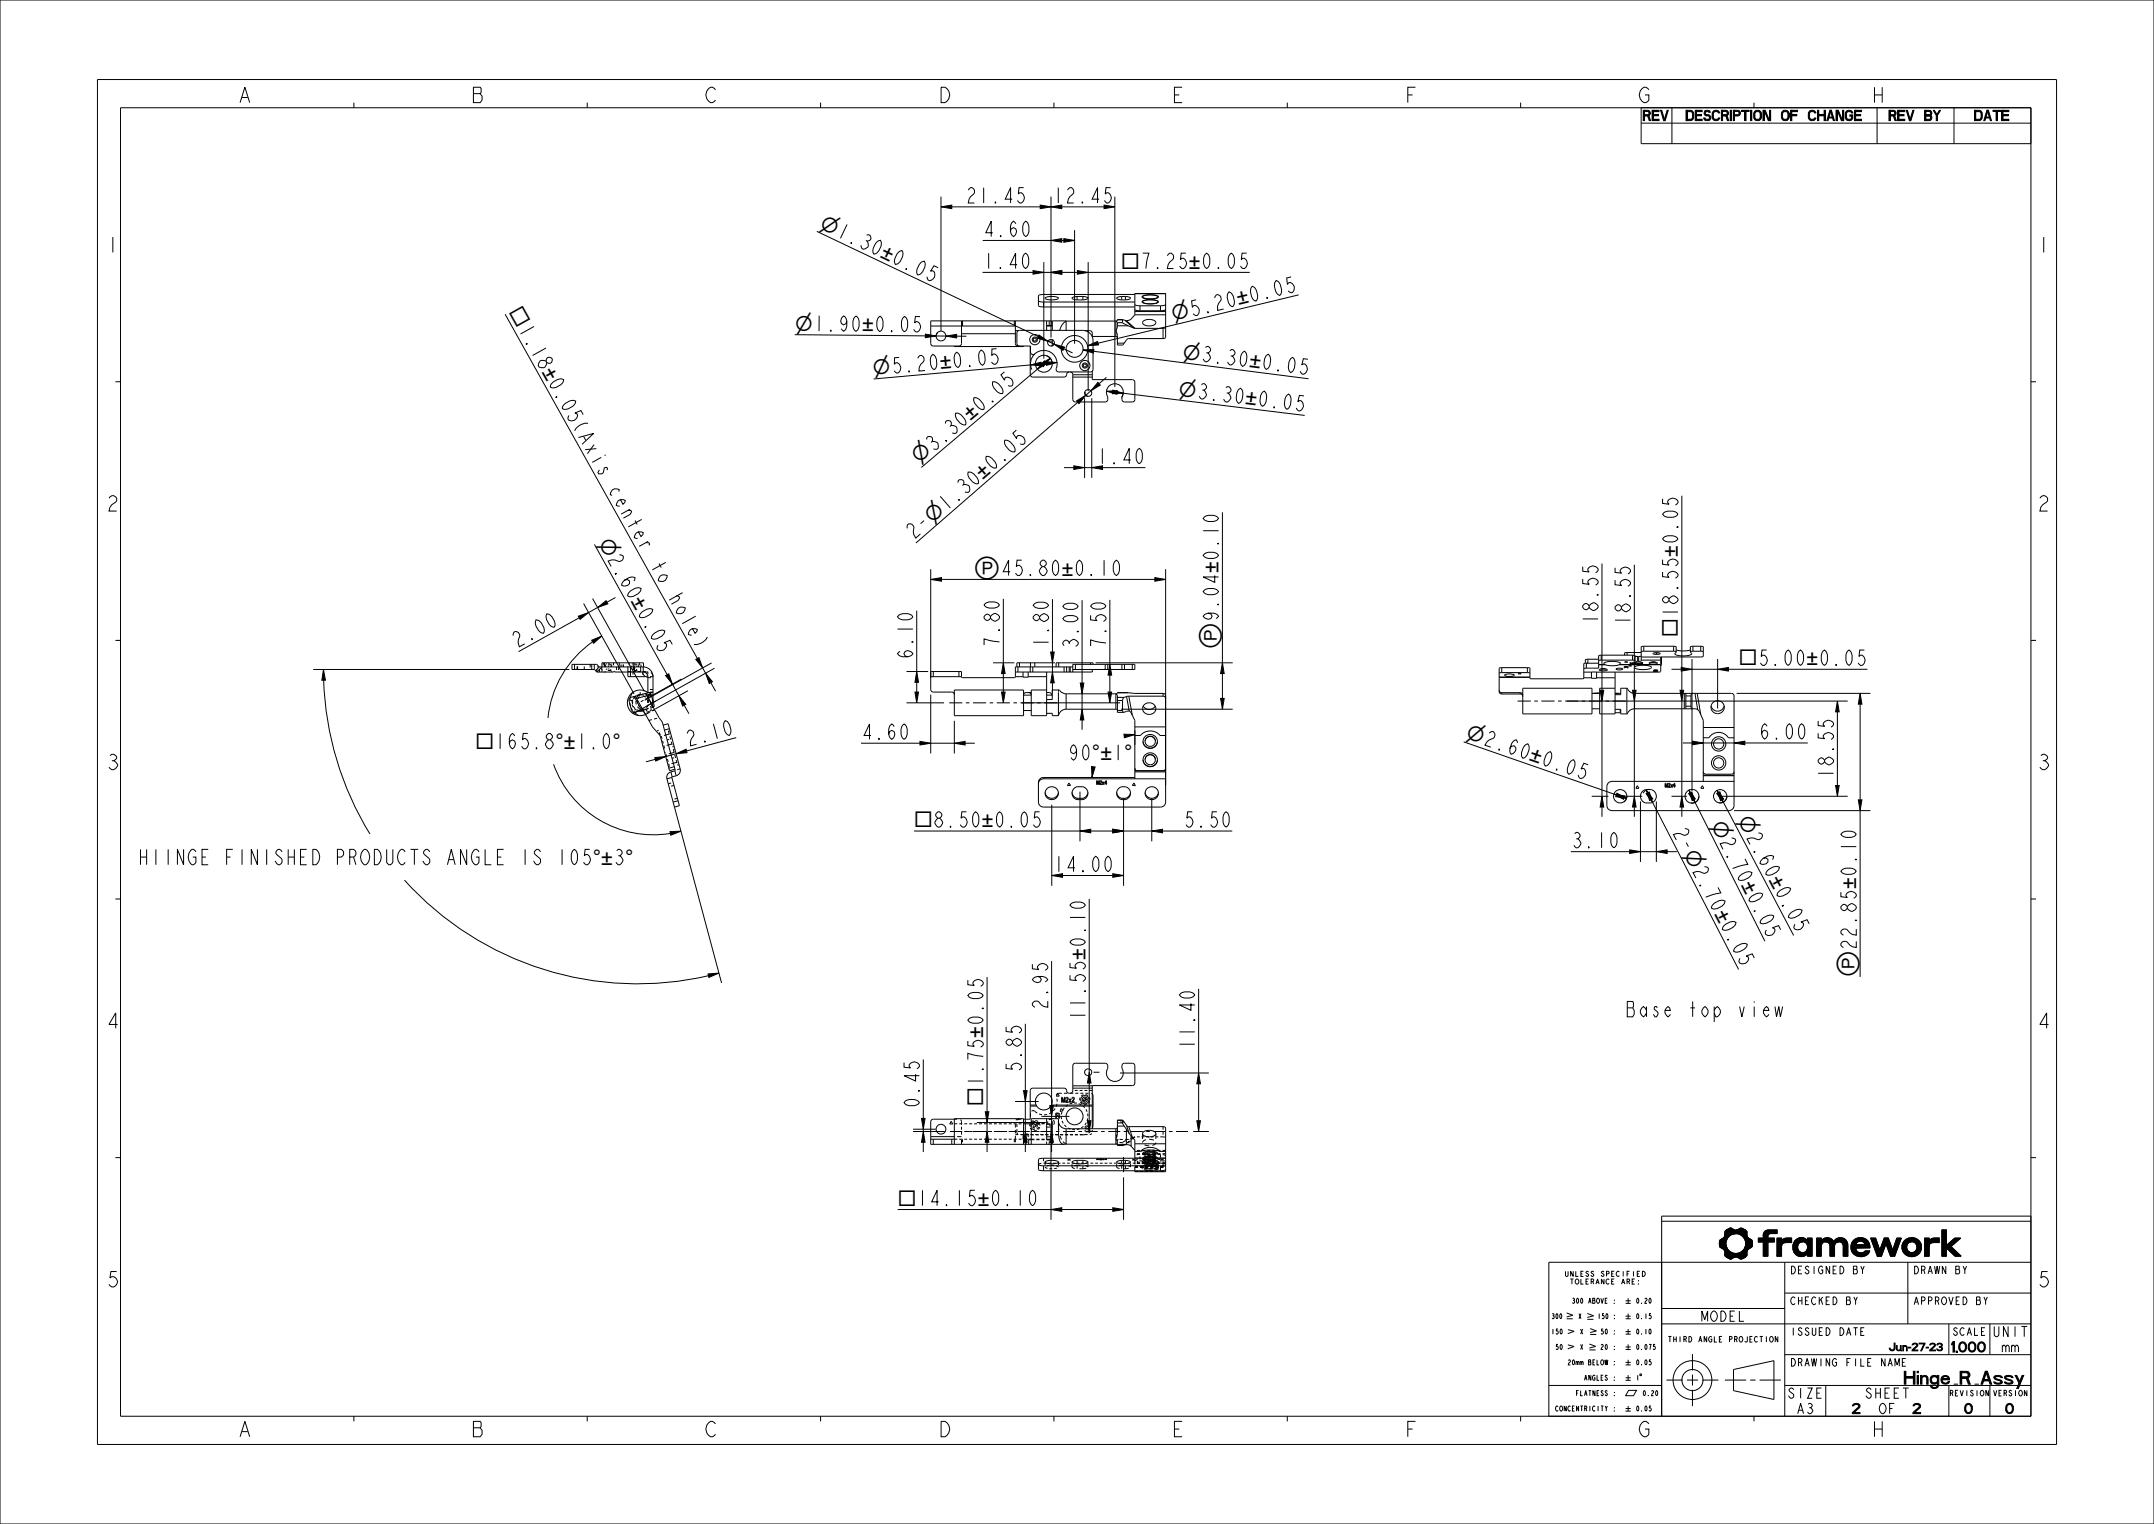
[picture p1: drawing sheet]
<svg xmlns="http://www.w3.org/2000/svg" width="420mm" height="297mm" viewBox="0 0 420 297" stroke-linecap="round" stroke-linejoin="round" font-family="sans-serif">
<defs><g id="words">
<g font-size="4.1">
<text x="159.6" y="44.4" transform="rotate(25 159.6 44.4)">⌀1.30 ±0.05</text>
<text x="159.6" y="44.4" transform="rotate(25 159.6 44.4)">⌀</text>
<text x="171.5" y="50.1" transform="rotate(25 171.5 50.1)">±</text>
<text x="218.6" y="52.3">□7.25 ±0.05</text>
<text x="218.6" y="52.3">□</text>
<text x="231.8" y="52.3">±</text>
<text x="241.5" y="59.5" transform="rotate(-14 241.5 59.5)">±</text>
<text x="99.2" y="60.9" transform="rotate(61 99.2 60.9)">□1.18 ±0.05</text>
<text x="99.2" y="60.9" transform="rotate(61 99.2 60.9)">□</text>
<text x="155" y="64.5" transform="rotate(1 155 64.5)">⌀1.90 ±0.05</text>
<text x="155" y="64.5" transform="rotate(1 155 64.5)">⌀</text>
<text x="168.1" y="64.6" transform="rotate(1 168.1 64.6)">±</text>
<text x="228.7" y="62.6" transform="rotate(-14 228.7 62.6)">⌀5.20 ±0.05</text>
<text x="228.7" y="62.6" transform="rotate(-14 228.7 62.6)">⌀</text>
<text x="183.4" y="71.9" transform="rotate(-5 183.4 71.9)">±</text>
<text x="230.4" y="69.9" transform="rotate(7 230.4 69.9)">⌀3.30 ±0.05</text>
<text x="230.4" y="69.9" transform="rotate(7 230.4 69.9)">⌀</text>
<text x="243.5" y="71.6" transform="rotate(7 243.5 71.6)">±</text>
<text x="105.6" y="72.4" transform="rotate(61 105.6 72.4)">±</text>
<text x="170.3" y="73.1" transform="rotate(-5 170.3 73.1)">⌀5.20 ±0.05</text>
<text x="170.3" y="73.1" transform="rotate(-5 170.3 73.1)">⌀</text>
<text x="229.7" y="77.2" transform="rotate(7 229.7 77.2)">⌀3.30 ±0.05</text>
<text x="229.7" y="77.2" transform="rotate(7 229.7 77.2)">⌀</text>
<text x="189.2" y="82" transform="rotate(-40 189.2 82)">±</text>
<text x="242.7" y="78.8" transform="rotate(7 242.7 78.8)">±</text>
<text x="179.2" y="90.5" transform="rotate(-40 179.2 90.5)">⌀3.30 ±0.05</text>
<text x="179.2" y="90.5" transform="rotate(-40 179.2 90.5)">⌀</text>
<text x="191.6" y="93.5" transform="rotate(-41 191.6 93.5)">±</text>
<text x="116.6" y="105.7" transform="rotate(61 116.6 105.7)">⌀2.60 ±0.05</text>
<text x="116.6" y="105.7" transform="rotate(61 116.6 105.7)">⌀</text>
<text x="181.7" y="102.1" transform="rotate(-41 181.7 102.1)">⌀</text>
<text x="189.9" y="112.2">Ⓟ45.80</text>
<text x="189.9" y="112.2">Ⓟ</text>
<text x="207" y="112.2">±0.10</text>
<text x="207" y="112.2">±</text>
<text x="237.6" y="111.7" transform="rotate(-90 237.6 111.7)">±</text>
<text x="327.2" y="108.5" transform="rotate(-90 327.2 108.5)">±0.05</text>
<text x="327.2" y="108.5" transform="rotate(-90 327.2 108.5)">±</text>
<text x="123" y="117.2" transform="rotate(61 123 117.2)">±</text>
<text x="327.2" y="124.1" transform="rotate(-90 327.2 124.1)">□18.55</text>
<text x="327.2" y="124.1" transform="rotate(-90 327.2 124.1)">□</text>
<text x="237.6" y="126.4" transform="rotate(-90 237.6 126.4)">Ⓟ9.04 ±0.10</text>
<text x="237.6" y="126.4" transform="rotate(-90 237.6 126.4)">Ⓟ</text>
<text x="339" y="129.7">□5.00 ±0.05</text>
<text x="339" y="129.7">□</text>
<text x="352.3" y="129.7">±</text>
<text x="285.6" y="143.9" transform="rotate(19 285.6 143.9)">⌀2.60 ±0.05</text>
<text x="285.6" y="143.9" transform="rotate(19 285.6 143.9)">⌀</text>
<text x="92.7" y="145.9">□165.8</text>
<text x="92.7" y="145.9">□</text>
<text x="108.3" y="145.9">°±</text>
<text x="119.4" y="145.9">°</text>
<text x="212.9" y="148.1">°± °</text>
<text x="298.1" y="148.2" transform="rotate(19 298.1 148.2)">±</text>
<text x="178.2" y="161.2">□8.50 ±0.05</text>
<text x="178.2" y="161.2">□</text>
<text x="191.4" y="161.2">±</text>
<text x="333.6" y="160.7" transform="rotate(63 333.6 160.7)">⌀2.70 ±0.05</text>
<text x="333.6" y="160.7" transform="rotate(63 333.6 160.7)">⌀</text>
<text x="338.7" y="159.8" transform="rotate(62 338.7 159.8)">⌀</text>
<text x="328.2" y="166.4" transform="rotate(63 328.2 166.4)">⌀</text>
<text x="115.6" y="168.5">°± °</text>
<text x="339.5" y="172.5" transform="rotate(63 339.5 172.5)">±</text>
<text x="344.9" y="171.5" transform="rotate(62 344.9 171.5)">±</text>
<text x="361.9" y="173.3" transform="rotate(-90 361.9 173.3)">±0.10</text>
<text x="361.9" y="173.3" transform="rotate(-90 361.9 173.3)">±</text>
<text x="334.2" y="178" transform="rotate(63 334.2 178)">±</text>
<text x="211.6" y="187.1" transform="rotate(-90 211.6 187.1)">±0.10</text>
<text x="211.6" y="187.1" transform="rotate(-90 211.6 187.1)">±</text>
<text x="361.9" y="190.4" transform="rotate(-90 361.9 190.4)">Ⓟ22.85</text>
<text x="361.9" y="190.4" transform="rotate(-90 361.9 190.4)">Ⓟ</text>
<text x="191.7" y="202.3" transform="rotate(-90 191.7 202.3)">±</text>
<text x="191.7" y="215.5" transform="rotate(-90 191.7 215.5)">□1.75 ±0.05</text>
<text x="191.7" y="215.5" transform="rotate(-90 191.7 215.5)">□</text>
<text x="175" y="235">□14.15</text>
<text x="175" y="235">□</text>
<text x="190.7" y="235">±0.10</text>
<text x="190.7" y="235">±</text>
</g>
<g font-size="3.9">
<text x="46.2" y="20">A</text>
<text x="91.7" y="20">B</text>
<text x="137.2" y="20">C</text>
<text x="182.7" y="20">D</text>
<text x="228.2" y="20">E</text>
<text x="273.7" y="20">F</text>
<text x="319.2" y="20">G</text>
<text x="364.7" y="20">H</text>
<text x="188.2" y="39.6">21.45</text>
<text x="205.2" y="39.6">12.45</text>
<text x="191.6" y="46.1">4.60</text>
<text x="20.5" y="49.2">1</text>
<text x="191.6" y="52.3">1.40</text>
<text x="397" y="49.2">1</text>
<text x="111.4" y="82.8" transform="rotate(61 111.4 82.8)">(Axis center to hole)</text>
<text x="213.7" y="90.4">1.40</text>
<text x="20.5" y="99.6">2</text>
<text x="397" y="99.6">2</text>
<text x="178.1" y="105.3" transform="rotate(-41 178.1 105.3)">2- ⌀1.30 ±0.05</text>
<text x="311.6" y="121.8" transform="rotate(-90 311.6 121.8)">18.55</text>
<text x="317.9" y="122.1" transform="rotate(-90 317.9 122.1)">18.55</text>
<text x="100.7" y="126.3" transform="rotate(-29 100.7 126.3)">2.00</text>
<text x="178" y="128.6" transform="rotate(-90 178 128.6)">6.10</text>
<text x="194.9" y="126.3" transform="rotate(-90 194.9 126.3)">7.80</text>
<text x="204.5" y="126.4" transform="rotate(-90 204.5 126.4)">1.80</text>
<text x="210.2" y="126.6" transform="rotate(-90 210.2 126.6)">3.00</text>
<text x="215.7" y="126.5" transform="rotate(-90 215.7 126.5)">7.50</text>
<text x="134.1" y="145.5" transform="rotate(-15 134.1 145.5)">2.10</text>
<text x="167.9" y="144.1">4.60</text>
<text x="342.9" y="144">6.00</text>
<text x="20.5" y="150">3</text>
<text x="357.5" y="151.9" transform="rotate(-90 357.5 151.9)">18.55</text>
<text x="397" y="150">3</text>
<text x="230.7" y="161.2">5.50</text>
<text x="306.3" y="165.2">3.10</text>
<text x="26.8" y="168.5">HIINGE FINISHED PRODUCTS ANGLE IS 105</text>
<text x="205.3" y="169.9">14.00</text>
<text x="204.3" y="196.9" transform="rotate(-90 204.3 196.9)">2.95</text>
<text x="20.5" y="200.4">4</text>
<text x="211.6" y="199.1" transform="rotate(-90 211.6 199.1)">11.55</text>
<text x="316.8" y="198.2">Base top view</text>
<text x="397" y="200.4">4</text>
<text x="199.2" y="209.1" transform="rotate(-90 199.2 209.1)">5.85</text>
<text x="233" y="204.7" transform="rotate(-90 233 204.7)">11.40</text>
<text x="179.3" y="216.1" transform="rotate(-90 179.3 216.1)">0.45</text>
<text x="20.5" y="250.8">5</text>
<text x="397" y="250.8">5</text>
<text x="46.2" y="280">A</text>
<text x="91.7" y="280">B</text>
<text x="137.2" y="280">C</text>
<text x="182.7" y="280">D</text>
<text x="228.2" y="280">E</text>
<text x="273.7" y="280">F</text>
<text x="319.2" y="280">G</text>
<text x="364.7" y="280">H</text>
</g>
<text font-size="3.3" x="370.6" y="269.8">Hinge_R_Assy</text>
<g font-size="2.6">
<text x="320.8" y="23.5">REV</text>
<text x="330.6" y="23.5">DESCRIPTION OF CHANGEREV BY</text>
<text x="385.6" y="23.5">DATE</text>
<text x="332.3" y="257.5">MODEL</text>
<text x="379.9" y="263.5">1.000</text>
<text x="389.1" y="260.5">UNIT</text>
<text x="390.5" y="263.5">mm</text>
<text x="349.1" y="272.5">SIZE</text>
<text x="350.5" y="275.5">A3</text>
<text x="361.4" y="275.5">2</text>
<text x="364.3" y="272.5">SHEET</text>
<text x="366.5" y="275.5">OF</text>
<text x="373" y="275.5">2</text>
<text x="383.2" y="275.5">0</text>
<text x="391.2" y="275.5">0</text>
</g>
<g font-size="2">
<text x="349" y="248.3">DESIGNED BY</text>
<text x="373" y="248.3">DRAWN BY</text>
<text x="349" y="254.3">CHECKED BY</text>
<text x="373" y="254.3">APPROVED BY</text>
<text x="349" y="260.3">ISSUED DATE</text>
<text x="368" y="263.3">Jun-27-23</text>
<text x="381.3" y="260.3">SCALE</text>
<text x="349" y="266.3">DRAWING FILE NAME</text>
</g>
<g font-size="1.4">
<text x="327.2" y="261.6">THIRD ANGLE PROJECTION</text>
<text x="380.8" y="272.1">REVISION VERSION</text>
</g>
<g font-size="1.3">
<text x="306.5" y="248.8">UNLESS SPECIFIED</text>
<text x="307.3" y="250.3">TOLERANCE ARE:</text>
<text x="304.8" y="257">300</text>
<text x="307.9" y="257">X</text>
<text x="308" y="254">300 ABOVE :</text>
<text x="318.5" y="254">0.20</text>
<text x="318.5" y="257">0.15</text>
<text x="304.8" y="260">150</text>
<text x="305.4" y="263">50</text>
<text x="308.1" y="263">X</text>
<text x="308.1" y="260">X</text>
<text x="310.3" y="263">20 :</text>
<text x="310.3" y="260">50 :</text>
<text x="318.5" y="260">0.10</text>
<text x="318.5" y="263">0.075</text>
<text x="307.4" y="266">20mm BELOW :</text>
<text x="310" y="269">ANGLES :</text>
<text x="318.5" y="266">0.05</text>
<text x="318.5" y="269">1</text>
<text x="305.4" y="275">CONCENTRICITY :</text>
<text x="308.7" y="272">FLATNESS :</text>
<text x="318.5" y="275">0.05</text>
<text x="319.8" y="272">0.20</text>
</g>
</g></defs>
<g fill="#000">
<path d="M329 21.5h.9l.3 .4v1.2l-.3 .4h-.9v-.3h.8l.2-.4-.1-.9-.9-.1zM183.5 40.3l2.1-.3v.7zM201.4 52.7l2.1 .4-2.1 .3zM204.9 46.9l2.1-.4v.7zM204.9 53.1l2.1-.4v.7zM202.8 40l2.1 .3-2.1 .4zM207.4 46.5l2.1 .4-2.1 .3zM210.1 52.7l2.1 .4-2.1 .3zM215.3 40l2.1 .3-2.1 .4zM180.4 65.1l2.1 .4-2.1 .3zM184.4 65.5l2.1-.3v.7zM200.9 71.1l2.1-.5 .1 .7z"/>
<path d="M203.6 70.3l.5 .6-1.8 1.1zM202.6 65.3l1.7 1.2-2-.6zM203 70.9l1.8-1.1-1.4 1.6zM205.5 67.1l2.1 .5-.3 .7zM204 70.5l2.1 .2-2 .5zM211.2 68.2l2.1-.1-.1 .7zM209.9 78.1l1.8-1.1-1.3 1.7zM212.1 67.4l1.9-.9 .2 .7zM214.1 74.5l.4 .5-1.8 1.2zM215.7 76.2l2.2-.1-.1 .7zM217 76l2 .6-2.1 .1zM209.4 90.8l2.1 .3-2.1 .4z"/>
<path d="M112.8 120.1l2-.7-1.7 1.3zM181.5 112.9l2.1-.3v.7zM225.2 112.6l2.1 .3-2.1 .4zM63.1 130.5l.4 2.1h-.7zM129.8 131.7l.6-.4 .7 2zM132.4 135.6l1.3 1.7-.6 .3zM135.7 128.5l.6-.3 .7 2zM137.6 131.2l1.3 1.7-.6 .3zM178.8 130.9l.3 2.1h-.7zM178.4 134.9h.7l-.3 2.1zM195.6 129.2l.4 2.1h-.7zM195.3 134.9h.7l-.4 2.1z"/>
<path d="M204.9 127.1h.7l-.4 2.1zM205.2 131l.4 2.1h-.7zM210.6 133.1h.7l-.3 2.1zM211 138.2l.3 2.1h-.7zM216.1 134.9h.7l-.4 2.1zM216.4 129.5l.4 2.1h-.7zM238.4 129.2l.3 2.1h-.7zM238 136.1h.7l-.3 2.1zM312 134.5h.7l-.3 2.1zM318.3 134.5h.7l-.3 2.1zM327.6 134.5h.7l-.4 2.1zM327.8 130.1l2.1 .3-2.1 .4z"/>
<path d="M334.9 130.4l2.1-.3v.7zM358.3 136.6l.3 2.1h-.7zM362.7 135.1l.3 2.1h-.7zM127.7 147.6l2.1-.2-1.9 .9zM131.8 146.9l2-.9 .2 .7zM179.4 144.5l2.1 .3-2.1 .4zM186.1 144.8l2.1-.3v.7zM212.8 149.4l.7 .1-.6 2zM219.2 143.1l2.1 .1-2.1 .6zM312.4 155.2l.3 2.1h-.7zM314.7 154.8l2.1 .3-.2 .7zM315.3 154.6l1.8 1-2.1-.4z"/>
<path d="M318.7 155.2l.3 2.1h-.7zM321 154l1.3 1.7-.7 .3zM321 154.7l.6-.3 .6 2zM327.9 155.2l.4 2.1h-.7zM329.3 154l1.3 1.7-.7 .3zM329.3 154.7l.6-.3 .6 2zM330 144.4l2.1 .4-2.1 .3zM334.8 154l1.3 1.7-.6 .3zM334.7 154.6l.7-.3 .6 2zM338.1 144.8l2.1-.4v.7zM357.9 153.1h.7l-.3 2.1zM362.3 155.9h.7l-.3 2.1z"/>
<path d="M130.6 162.1l2.2-.1-2 .8zM210.6 162l2.1-.4v.7zM217 161.6l2.1 .4-2.1 .3zM217 170.3l2.1 .3-2.1 .4zM224.6 162l2.1-.4v.7zM317.8 165.6l2.1 .4-2.1 .3zM323 166l2.1-.4v.7zM138.1 189.8l2.1-.2-2 .9zM192.1 216.7h.7l-.3 2.1zM199.6 212.6h.7l-.4 2.1zM204.7 215.5h.7l-.4 2.1zM212.4 209l.3 2.1h-.7z"/>
<path d="M233.7 209.1l.4 2.1h-.7zM180 220.5l.4 2.1h-.7zM179.7 218h.7l-.4 2.1zM192.5 220.5l.3 2.1h-.7zM199.9 220.5l.4 2.1h-.7zM204.9 235.7l2.1-.3v.7zM205 220.5l.4 2.1h-.7zM212 218.4h.7l-.3 2.1zM217 235.4l2.1 .3-2.1 .4zM233.4 218.4h.7l-.4 2.1zM337.2 239.4h.4zM336.6 239.7l1-.3 .5 .2z"/>
<path d="M336.5 239.8l1.7-.1zM336.4 239.9l1.8-.2 2.2 .1 .2 .3-4.3 .6zM338.8 239.6l.6-.3 .3 .1zM338.5 239.7l1.2-.3 .7 .4zM344.1 240l.7-.3h1.7v.7h-2.6zM335.4 243l1.2-.1 .1 .3-.8 .2zM335.4 241.6l1.4-.2-.3 .8 .1 .7-1.2 .1-.1-.7zM335.9 243.4l.8-.2 .8 .8-1.2 .6v-.8zM336.3 240.7l1.9-.3-.8 .3-.6 .7-1.3 .2 .6-.4zM337.3 245.4l.3-.1zM336.8 245.1l1.4-.1-.9 .4zM336.6 245h1.9z"/>
<path d="M338.2 240.4l2.4-.3v.6l-1 .1-.7-.3zM336.3 244.6l1.2-.6 .7 .3 2.4 .3-.2 .3-3.8 .1zM338.6 245l1.8-.1-1.1 .4zM339.3 245.3l.9-.2-.6 .3zM338.8 244.3l.7-.3 1.1-.1v.7zM339.6 240.8h1zM339.5 244l1.2-.2zM339.7 240.9h1zM339.6 243.9l1.1-.2zM339.8 241h.9l-.8 .1zM339.7 243.8l1-.1zM339.9 241.1l.8-.1 .1 .1-.8 .1z"/>
<path d="M339.9 243.6l.9-.1-1 .2zM340 241.2l.8-.1v.1l-.7 .1zM340 243.5l.9-.1-1 .2zM340.1 241.3l.7-.1 .7 .4-1.2 .1zM340.2 243.2l1.3-.1a1.97 1.97 0 0 1-1.5 .4zM340.3 241.7h1.3l-1.3 .1zM340.3 243l1.3-.1v.1l-1.4 .2zM340.3 241.8l1.3-.1v.1l-1.2 .1zM340.3 242.9l1.3-.1-1.3 .2zM340.4 241.9l1.2-.1 .1 .1-1.3 .2zM340.4 242.8l1.3-.1-.1 .1-1.3 .1zM340.4 242.1l1.3-.2v.2l-1.3 .1z"/>
<path d="M340.4 242.6l1.3-.1v.2l-1.3 .1zM340.4 242.2l1.3-.1v.2l-1.3 .2zM340.4 242.5l1.3-.2v.2l-1.3 .1zM342.9 241.3h.9l.9-.5v.5l-1.8 .7zM343.8 240.8l1-.1-1 .6zM343.8 240.7l1-.1zM343.8 240.6l1.1-.1zM343.8 240.5l1.2-.1zM343.9 240.4h1.4zM342.9 242l1.8-.7h1.3v.7h-1.3v2.8h-.9v-2.8zM347.4 242.6v2.2h-.9zM346.5 241.3h.9v.5a1.16 1.16 0 0 1 1.1-.5h.8v.9h-1a.84 .84 0 0 0-.9 .4l-.9 2.2z"/>
<path d="M349.9 241.9l1.6 .1-1.7 .1zM349.6 243.2l.9-.2v.2l-.9 .2zM349.6 242.9l.9-.1v.2l-.9 .2zM349.6 243.4l.9-.2v.2l-.9 .1zM349.6 242.7l1-.1-.1 .2-.9 .1zM349.6 243.5l.9-.1 .1 .1-.9 .1zM349.6 242.6l1-.1v.1l-1 .1zM349.7 243.6l.9-.1 .1 .2-1 .1zM349.7 242.5l1-.1-.1 .1-1 .1zM349.7 243.8l1-.1v.1l-.9 .1zM349.7 242.3h1.1l-1.1 .2zM349.8 242.2l1.2-.1-.2 .2h-1.1z"/>
<path d="M349.8 243.9l.9-.1 .2 .1-1.1 .1zM349.8 244h1.2l-1.1 .1zM349.8 242.1l1.6-.1-1.6 .2zM350.7 241.3h1zM351.1 244.9h.4zM349.9 244.1l1.1-.1a.95 .95 0 0 0 1.4-.5v.8l-2.5-.1zM350.9 244.8h.9zM350.5 241.4l1.4-.1zM350.2 241.6l.3-.2 1.4-.1 .3 .2zM350.5 244.7h1.6l-1.2 .1zM350.4 244.6h1.8zM350.1 241.7l2.1-.2 .1 .1z"/>
<path d="M350.2 244.5l2.1-.1-.1 .2h-1.8zM350.1 241.7h2.3l-2.4 .1zM350.1 244.4l2.3-.1zM350 241.8h2.4l-2.5 .1zM349.9 244.2l2.5 .1-2.3 .1zM352.4 241.3h.9v3.5h-.9v-1.3a1.15 1.15 0 0 0-.4-1.4l.4-.3zM349.9 241.9l2.5-.1-.4 .3zM354.2 241.3h.9v3.5h-.9zM355.9 242h2.7a.85 .85 0 0 0-.9 .9v1.9h-.9v-1.9a.83 .83 0 0 0-.9-.9zM355.3 241.6a1.4 1.4 0 0 1 2.2 .3l-1.7 .1-.6 .5-.1-.6zM357.8 241.6a1.46 1.46 0 0 1 2.4 .7l-.9 .1-.5-.4h-1.3zM359.3 242.4l.9-.1 .1 2.5h-.9v-1.9z"/>
<path d="M361 243.5l.8-.2 .1 .2-.9 .1zM361 242.5l.9-.2v.2l-.9 .1zM361 243.6l.9-.1v.1l-.9 .2zM361 242.3l1-.1-1 .3zM361 243.8l.9-.2 .1 .2-.9 .1zM361.1 242.2l1-.1-.1 .1-1 .1zM361.1 243.9l.9-.1 .1 .1-.9 .1zM361.2 242.1l1.1-.1-1.2 .2zM361.2 244l.9-.1 .2 .1-1.1 .1zM361.2 242l1.5-.1-1.5 .2zM361.2 244.1h1.3l-1.2 .1zM361.4 241.8a1.89 1.89 0 0 1 3.1 .5l-.9 .1a.9 .9 0 0 0-.9-.5l-1.5 .1z"/>
<path d="M361.3 244.2h1.5zM362.4 244.9l1.1-.1zM361.3 244.2l1.7-.1 .7-.3h.9l-.3 .5-2.8 .1zM361 242.6h3.6v.5l-3.7 .1zM361.5 244.4l2.8-.1-.8 .5-1.1 .1zM363.6 242.4l.9-.1 .1 .3h-.9zM360.9 243.2l3.7-.1-2.8 .1v.1l-.8 .2zM364.8 241.3h.9l.8 2.4-.4 1.1zM367.4 241.3h.8l.9 2.3 1.6-2.3-1.3 3.5h-.8l-.9-2.4-.9 2.4h-.7zM369.9 241.3h.8l-1.6 2.3zM370.9 243.2l.9-.2v.2l-.9 .1zM370.9 242.9l.9-.1v.2l-.9 .2z"/>
<path d="M370.9 243.3l.9-.1v.2l-.9 .1zM370.9 242.8l.9-.1v.1l-.9 .1zM370.9 243.5l.9-.1 .1 .1-.9 .1zM370.9 242.6l1-.1-.1 .2-.9 .1zM371 243.6l.9-.1v.2l-.9 .1zM371 242.5l1-.1-.1 .1-1 .1zM371 243.8l.9-.1 .1 .1-.9 .1zM371 242.3l1.1-.1-.1 .2-1 .1zM371.1 243.9l.9-.1 .2 .1-1.1 .1zM371.1 242.2l1.2-.1-1.3 .2zM371.1 244l1.1-.1 .2 .1-1.2 .1zM371.1 242.1l1.6-.1-1.6 .2z"/>
<path d="M371.4 241.8a1.94 1.94 0 0 1 3.2 .7l-.9 .1a.96 .96 0 0 0-1-.6l-1.6 .1zM371.2 244.1h3.1a1.97 1.97 0 0 1-3.1 0zM373.7 242.6l.9-.1 .1 .7-.2 .7-.2 .2h-1.4a1.06 1.06 0 0 0 .8-1.5zM376.2 242.6v2.2h-.9zM375.3 241.3h.9v.5a1.16 1.16 0 0 1 1.1-.5h.8v.9h-1a.84 .84 0 0 0-.9 .4l-.9 2.2zM378.6 239.7h.9v3l1.6-1.4h1.2l-1.9 1.6 2 1.9h-1.2l-1.7-1.6v1.6h-.9z"/>
</g>
<g fill="none" stroke="#000" stroke-width=".19">
<path d="M0 0h420v297h-420zM19 15.5h382v266h-382zM23.5 21h372.5v255h-372.5zM69 20v1M114.5 20v1M160 20v1M183.5 38.3v26.2M199.6 36.6h-.9l-.1 1.2 .3-.2a1.01 1.01 0 0 1 .9 1 1.01 1.01 0 0 1-.9 1l-.5-.5M202.8 40l2.1 .3-2.1 .4zM204.9 38.3v27.5M205.5 20v1M215.3 40l2.1 .3-2.1 .4z"/>
<path d="M216.6 36.6h-.9l-.2 1.2 .3-.2a1.01 1.01 0 0 1 .9 1 1.01 1.01 0 0 1-.9 1l-.4-.5M217.4 38.3v37.1M251 20v1M296.5 20v1M320 21v7h76M320 24h76M326 21v7M328.8 21.5h.2v2h-.2zM329 21.5h.9l.3 .4v1.2l-.3 .4h-.9v-.3h.8l.2-.4-.1-.9-.9-.1zM342 20v1M366 21v7M381 21v7"/>
<path d="M159.3 45.1l43.1 20.5M182.9 52.2l-.8-.4-.7 1.1 .4-.1a1.01 1.01 0 0 1 .4 1.2 1.01 1.01 0 0 1-1.2 .6l-.2-.7M183.5 40.3l2.1-.3v.7zM185.6 40.3h17.2M191.6 53.1h13.3M191.6 46.9h13.3M199.7 49.6l.3-.3a2.03 2.03 0 0 1 0 3 2.12 2.12 0 0 1-.3-2.7zM199.7 43.4l.3-.3a2.03 2.03 0 0 1 0 3 2.12 2.12 0 0 1-.3-2.7zM201.4 52.7l2.1 .4-2.1 .3zM203.5 51.1v18.8M204.9 46.9l2.1-.4v.7zM204.9 53.1l2.1-.4v.7z"/>
<path d="M207 53.1h3.1M207 46.9h.4M207 40.3h8.3M207.4 46.5l2.1 .4-2.1 .3zM209.5 44.9v22.1M210.1 52.7l2.1 .4-2.1 .3zM212.2 53.1h31.5M212.2 51.1v25.1M243.1 49.3h-.9l-.2 1.3 .3-.3a1.01 1.01 0 0 1 .9 1 1.01 1.01 0 0 1-.9 1l-.4-.5M251.8 54l-.9 .2 .1 1.2 .3-.3a1.01 1.01 0 0 1 1.1 .8 1.01 1.01 0 0 1-.7 1.2l-.5-.4M253.2 57.5l-39.1 9.4M22.5 74.4h1"/>
<path d="M98.5 61.2l37.5 67.1M155 65.2l25.4 .3M179.4 61.7h-.9l-.2 1.2 .3-.2a1.01 1.01 0 0 1 .9 1 1.01 1.01 0 0 1-.9 1l-.4-.5M180.4 65.1l2.1 .4-2.1 .3zM182.8 64.8l-.3 .7h1.9M184.4 65.5l2.1-.3v.7zM186.5 65.5h1.9M194.3 67.9l-.9 .1v1.3l.3-.3a1.01 1.01 0 0 1 .9 .9 1.01 1.01 0 0 1-.8 1.1l-.5-.5M195.9 72.5l-.7 .5 .7 1.1v-.4a1.01 1.01 0 0 1 1.4 .2 1.01 1.01 0 0 1-.1 1.3l-.6-.1M200.9 71.1l2.1-.5 .1 .7zM200.9 71.1l-30.6 2.8M201.8 69a2.6 2.6 0 0 0-.6 3"/>
<path d="M202.3 72l-22.6 19.1M202.6 65.3l1.7 1.2-2-.6zM203 70.9l1.8-1.1-1.4 1.6zM203.6 70.3l.5 .6-1.8 1.1zM204 70.5l2.1 .2-2 .5zM204 70.8l-1 .1M204.1 69.3a1.65 1.65 0 0 1 1.1 1.6M204.3 66.5l1.2 .6M205.5 67.1l2.1 .5-.3 .7zM205.6 66.8a.65 .65 0 0 1-.6 .6M207.4 68l1.7 .8M209.9 78.1l1.8-1.1-1.3 1.7z"/>
<path d="M210.2 78.4l-31.6 27.4M211.2 68.2l2.1-.1-.1 .7zM211.5 77.6v15.5M211.6 76.4l.1 .6 .5 .2M212.1 67.4l1.9-.9 .2 .7zM212.7 76.2l-1 .8M212.9 77.6v15.5M213.2 68.5l42 5.3M214.1 74.5l.4 .5-1.8 1.2zM215.7 73.5l-1.4 1.3M215.7 76.2l2.2-.1-.1 .7zM217 76l2 .6-2.1 .1z"/>
<path d="M219 76.6l35.4 4.4M219 76.4l-.3 1.1M254.3 77.2l-.9-.1-.3 1.2 .3-.2a1.01 1.01 0 0 1 .8 1.1 1.01 1.01 0 0 1-1.1 .9l-.3-.6M255 70l-.9-.1-.3 1.2 .4-.2a1.01 1.01 0 0 1 .7 1.1 1.01 1.01 0 0 1-1 .9l-.4-.6M396 74.4h1M113.7 80.8l-.4-.8-1.2 .5 .4 .1a1.01 1.01 0 0 1-.5 1.3 1.01 1.01 0 0 1-1.3-.3l.2-.6M198.2 83.8l-.7 .6 .7 1.1 .1-.4a1.01 1.01 0 0 1 1.3 .1 1.01 1.01 0 0 1 0 1.4l-.7-.1M207.5 91.1h1.9M209.4 90.8l2.1 .3-2.1 .4zM211.5 91.1h1.4M215 91.1h8.3M221.8 87.6l.3-.2a2.03 2.03 0 0 1 0 3 2.12 2.12 0 0 1-.3-2.8z"/>
<path d="M238.4 99.8v29.4M324.2 97.2v.9l1.2 .2-.2-.3a1.01 1.01 0 0 1 1-.9 1.01 1.01 0 0 1 1 .9l-.5 .4M327.9 96.6v37.9M106.6 119.6a2.03 2.03 0 0 1 1.5 2.6 2.03 2.03 0 0 1-1.5-2.6zM113.8 117.6l9.8 17.6M115.5 116.6l10.1 18.1M115.9 106.1l14.2 25.4M131.8 116.2l.2-.1 .4 .1 .1 .3-.3 .5-1.3 .7M132.2 118.6l.5-.3 .9 .2a1.11 1.11 0 0 1-.5 1 1.11 1.11 0 0 1-1.2-.1zM133.1 115.5l-2.6 1.5M175.3 119.9a2.12 2.12 0 0 1 2.7 .3 2.03 2.03 0 0 1-3 0zM178.8 119v11.9"/>
<path d="M181.5 112.9l2.1-.3v.7zM181.5 110.9v21.2M183.6 112.9h41.6M192.1 117.6a2.12 2.12 0 0 1 2.8 .3 2.03 2.03 0 0 1-3 0zM195.6 116.7v12.5M201.7 117.7a2.12 2.12 0 0 1 2.8 .3 2.03 2.03 0 0 1-3 0zM205.2 116.8v10.3M205.5 109.4l.3-.2a2.03 2.03 0 0 1 0 3 2.12 2.12 0 0 1-.3-2.8zM207.5 117.9a2.12 2.12 0 0 1 2.7 .3 2.03 2.03 0 0 1-3 0zM211 117v16.1M212.9 117.8a2.12 2.12 0 0 1 2.8 .3 2.03 2.03 0 0 1-3 0zM216.4 116.9v12.6"/>
<path d="M217.4 109.4l.3-.2a2.03 2.03 0 0 1 0 3 2.12 2.12 0 0 1-.3-2.8zM225.2 112.6l2.1 .3-2.1 .4zM227.3 110.9v42.1M234.9 100.7a2.12 2.12 0 0 1 2.7 .3 2.03 2.03 0 0 1-3 0zM308.6 110.4v.9l1.3 .2-.3-.3a1.01 1.01 0 0 1 1-.9 1.01 1.01 0 0 1 1 .9l-.5 .4M312.4 109.8v24.7M314.9 110.7v.9l1.3 .1-.3-.3a1.01 1.01 0 0 1 1-.9 1.01 1.01 0 0 1 1 .9l-.5 .5M318.7 110.1v24.4M324.2 109.1v.9l1.2 .1-.2-.3a1.01 1.01 0 0 1 1-.9 1.01 1.01 0 0 1 1 .9l-.5 .5M22.5 124.8h1M61.1 130.5h49.9M63.1 130.5l.4 2.1h-.7z"/>
<path d="M63.1 132.6a61.3 61.3 0 0 0 9 29.9M112.8 120.1l2-.7-1.7 1.3zM112.9 120.4l-11.8 6.6M115.6 125.1a20.7 20.7 0 0 0-8.8 14.8M129.8 131.7l.6-.4 .7 2zM131.1 125.6l-.5-.8-1.1 .5 .3 .1a1.01 1.01 0 0 1-.4 1.3 1.01 1.01 0 0 1-1.3-.3l.2-.7M131.1 133.3l1.3 2.3M132.4 135.6l1.3 1.7-.6 .3zM132.9 132.3l-6.3 3.6M133.4 137.4l.9 1.7M134.1 134.6l-6.3 3.6M135 122.5l.5 .9 .4-.4 .1-.3a1.11 1.11 0 0 0-1.2-.1 1.11 1.11 0 0 0-.6 1l.7 .2"/>
<path d="M135.7 120.1l-2.7 1.4M135.7 128.5l.6-.3 .7 2zM137 130.2l.6 1M137.6 131.2l1.3 1.7-.6 .3zM137.9 124.1a2.67 2.67 0 0 1-2.6 1.5M138.6 133l.9 1.7M138.7 129.2l-13 7.3M139.3 130.2l-12.9 7.2M176.8 137h7.3M176.8 130.9h4.2M178.4 134.9h.7l-.3 2.1zM178.8 130.9l.3 2.1h-.7z"/>
<path d="M178.8 133v1.9M181.5 135.4v11.4M193.6 129.2h4.2M195.3 134.9h.7l-.4 2.1zM195.6 129.2l.4 2.1h-.7zM195.6 131.3v3.6M199.2 137h19.2M204.9 127.1h.7l-.4 2.1zM205.2 131l.4 2.1h-.7zM205.2 129.2v1.8M205.2 133.1v1.9M210.6 133.1h.7l-.3 2.1z"/>
<path d="M211 138.2l.3 2.1h-.7zM211 135.2v3M213.6 129.2h26.8M216.1 134.9h.7l-.4 2.1zM216.4 129.5l.4 2.1h-.7zM216.4 131.6v3.3M218.6 138.2h21.8M238 136.1h.7l-.3 2.1zM238.4 129.2l.3 2.1h-.7zM238.4 131.3v4.8M305.5 136.6h54.8M312 134.5h.7l-.3 2.1z"/>
<path d="M312.4 136.6v18.6M318.3 134.5h.7l-.3 2.1zM318.7 136.6v18.6M325.9 130.4h1.9M327.6 134.5h.7l-.4 2.1zM327.8 130.1l2.1 .3-2.1 .4zM327.9 136.6v18.6M329.9 130.4h5M329.9 128.4v25.8M334.9 130.4l2.1-.3v.7zM334.9 128.4v9.7M337 130.4h27.1"/>
<path d="M338.6 135.1h26.1M358.3 136.6l.3 2.1h-.7zM358.3 138.7v14.4M362.7 135.1l.3 2.1h-.7zM362.7 137.2v18.7M363.5 126.7h-.9l-.1 1.2 .3-.2a1.01 1.01 0 0 1 .9 1 1.01 1.01 0 0 1-.9 1l-.5-.5M396 124.8h1M106.7 144.4l.3-.2a.88 .88 0 0 1 .9 .9 .88 .88 0 0 1-.9 .8l-.3-.2a.79 .79 0 0 1 0-1.3zM107 144.2l-.5-.5a.69 .69 0 0 1 .8-.8l.4 .5-.1 .5-.3 .3M107.9 148.9a20.7 20.7 0 0 0 22.8 13.5M113.4 142.9v3M115.7 145.7l.1 .2h-.1z"/>
<path d="M117.9 143.2l.3-.3a2.03 2.03 0 0 1 0 3 2.12 2.12 0 0 1-.3-2.7zM127.7 147.6l2.1-.2-1.9 .9zM127.8 148l-1.9 .5M131.5 157.3l9.2 34.3M131.8 146.9l2-.9 .2 .7zM131.8 146.9l-2 .5M141.4 140.4a2.03 2.03 0 0 1 .8 2.9 2.03 2.03 0 0 1-.8-2.9zM143.5 143.8l-9.6 2.5M167.9 144.8h11.5M176 141.3l.3-.2a2.03 2.03 0 0 1 0 3 2.12 2.12 0 0 1-.3-2.8zM179.4 144.5l2.1 .3-2.1 .4zM181.5 144.8h4.6"/>
<path d="M186.1 144.8l2.1-.3v.7zM186.1 140.5v6.3M188.2 144.8h1.9M202.7 158.2h-.9l-.1 1.3 .3-.3a1.01 1.01 0 0 1 .9 1 1.01 1.01 0 0 1-.9 1l-.5-.5M205.1 156.8v15.8M209.9 146.1l-.1 .5-.5 .3-.4-.3a1.17 1.17 0 0 1 .4-1.5 2.03 2.03 0 0 1 0 3l-.4-.5M210.6 154.3v9.7M211 140.3v1.9M211.4 145.4l.3-.3a2.03 2.03 0 0 1 0 3 2.12 2.12 0 0 1-.3-2.7zM212.8 149.4l.7 .1-.6 2zM218 145.1v3M219.1 155.6v17"/>
<path d="M219.2 143.1l2.1 .1-2.1 .6zM221.3 142.3v2.9M224.6 155.6v8.4M238.8 158.5l.3-.3a2.03 2.03 0 0 1 0 3 2.12 2.12 0 0 1-.3-2.7zM285.4 144.6l29.3 10.2M309.7 149l-.9-.3-.5 1.2 .3-.2a1.01 1.01 0 0 1 .6 1.3 1.01 1.01 0 0 1-1.2 .6l-.3-.6M310.4 155.2h3.2M312.4 155.2l.3 2.1h-.7zM312.4 157.3v1.9M314.7 154.8l2.1 .3-.2 .7zM315.3 154.6l1.8 1-2.1-.4zM316.7 155.2h3.5"/>
<path d="M317.2 155.2a1.3 1.3 0 0 1-.6 1.1M318.7 155.2l.3 2.1h-.7zM318.7 157.3v1.9M319.9 156.2v11.8M321 154.7l.6-.3 .6 2zM321 154l1.3 1.7-.7 .3zM321.6 153.8a1.35 1.35 0 0 0-1.2 .8M322.2 156.4l16.8 32.5M323 156.2v11.8M325.9 155.2h3M327.9 155.2l.4 2.1h-.7zM327.9 157.3v1.9"/>
<path d="M328.1 144.8h1.9M329.3 154.7l.6-.3 .6 2zM329.3 154l1.3 1.7-.7 .3zM330 144.4l2.1 .4-2.1 .3zM330.5 156.4l13.6 27M331.3 155.2a1.35 1.35 0 0 1-1.6 1.3M332.1 144.8h6M334.7 154.6l.7-.3 .6 2zM334.8 154l1.3 1.7-.6 .3zM335.1 155.2h25.2M336 156.3l13.7 26M336.7 155.2a1.3 1.3 0 0 1-1.5 1.3"/>
<path d="M338.1 144.8l2.1-.4v.7zM338.1 158h26.6M340.2 144.8h12.3M351 141.3l.3-.3a2.03 2.03 0 0 1 0 3 2.12 2.12 0 0 1-.3-2.7zM354.5 140.5v.9l1.3 .2-.3-.3a1.01 1.01 0 0 1 1-.9 1.01 1.01 0 0 1 1 .9l-.5 .4M357.9 153.1h.7l-.3 2.1zM362.3 155.9h.7l-.3 2.1zM362.7 158v32.4M22.5 175.2h1M78.9 171.5a61.3 61.3 0 0 0 59.2 18.6M111.7 165.8l.3-.3a2.03 2.03 0 0 1 0 3 2.12 2.12 0 0 1-.3-2.7zM115 165.5h-.9l-.2 1.3 .3-.3a1.01 1.01 0 0 1 .9 1 1.01 1.01 0 0 1-.9 1l-.4-.5"/>
<path d="M120.3 165.8l.3-.3a.69 .69 0 0 1 .7 .8l-.4 .5a.9 .9 0 0 1 .6 1 .9 .9 0 0 1-.9 .7l-.5-.5M120.6 166.8h.3M130.6 162.1l2.2-.1-2 .8zM178.2 162h38.8M207.2 170.6h9.8M208.9 176.1a2.12 2.12 0 0 1 2.7 .3 2.03 2.03 0 0 1-3 0zM210.6 162l2.1-.4v.7zM212.4 175.2v33.8M215.8 167.1l.3-.2a2.03 2.03 0 0 1 0 3 2.12 2.12 0 0 1-.3-2.8zM217 161.6l2.1 .4-2.1 .3zM217 170.3l2.1 .3-2.1 .4zM219.1 162h5.5"/>
<path d="M224.6 162l2.1-.4v.7zM226.7 162h13.6M306.3 166h11.5M314.4 162.5l.3-.3a2.03 2.03 0 0 1 0 3 2.12 2.12 0 0 1-.3-2.7zM317.8 165.6l2.1 .4-2.1 .3zM319.9 166h3.1M323 166l2.1-.4v.7zM325.1 166h1.9M328.5 161.5l.7 .2 .1 .2-.2 .7a1.16 1.16 0 0 1-1.5-.1l-.6-.1-.7 .2 .5 1.1M328.8 164.2l.4 .8M331.4 172.6l.2-.1-.1 .2zM332.3 168.9l.7 .2 .1 .2-.2 .7a1.16 1.16 0 0 1-1.5-.1l-.5-.1-.8 .2 .6 1.1"/>
<path d="M346.7 173.9a2.13 2.13 0 0 1 2.4-.8 2.03 2.03 0 0 1-2.6 1.4zM347.5 176.5l.2-.1-.1 .3zM348.9 178.1a2.13 2.13 0 0 1 2.5-.7 2.03 2.03 0 0 1-2.7 1.4zM358.9 173.9v.9l1.3 .1-.3-.3a1.01 1.01 0 0 1 1-.9 1.01 1.01 0 0 1 1 .9l-.5 .5M359.2 162.3a2.12 2.12 0 0 1 2.7 .3 2.03 2.03 0 0 1-3 0zM396 175.2h1M138.1 189.8l2.1-.2-2 .9zM188.7 191v.9l1.3 .2-.3-.3a1.01 1.01 0 0 1 1-.9 1.01 1.01 0 0 1 1 .9l-.5 .4M192.5 190.4v26.3M199.9 199.5v13.1M201.3 187.9v.9l1.2 .1-.2-.3a1.01 1.01 0 0 1 1-.9 1.01 1.01 0 0 1 1 .9l-.5 .5M205 187.3v28.2"/>
<path d="M208.6 187.7v.9l1.3 .1-.3-.3a1.01 1.01 0 0 1 1-.9 1.01 1.01 0 0 1 1 .9l-.5 .5M230.2 193.6a2.12 2.12 0 0 1 2.8 .3 2.03 2.03 0 0 1-3 0zM233.7 192.7v16.4M336.9 183.1l.2-.1-.2 .3zM338.3 184.8a2.13 2.13 0 0 1 2.4-.8 2.03 2.03 0 0 1-2.7 1.4zM342.1 186.7l-.4-.8-1.2 .4 .3 .2a1.01 1.01 0 0 1-.4 1.2 1.01 1.01 0 0 1-1.3-.3l.2-.6M347.2 181.2l-.4-.8-1.2 .4 .4 .2a1.01 1.01 0 0 1-.5 1.2 1.01 1.01 0 0 1-1.3-.3l.2-.7M352.8 180l-.4-.8-1.2 .5 .3 .1a1.01 1.01 0 0 1-.4 1.3 1.01 1.01 0 0 1-1.3-.3l.2-.7M176.3 207.1v.9l1.2 .1-.2-.3a1.01 1.01 0 0 1 1-.9 1.01 1.01 0 0 1 1 .9l-.5 .5M179.7 218h.7l-.4 2.1zM180 206.5v11.5M190.5 218.8h13.4"/>
<path d="M192.1 216.7h.7l-.3 2.1zM192.5 218.8v1.7M196.2 200.1v.9l1.2 .2-.2-.3a1.01 1.01 0 0 1 1-.9 1.01 1.01 0 0 1 1 .9l-.5 .4M197.9 214.7h4.6M199.6 212.6h.7l-.4 2.1zM199.9 214.7v5.8M203 217.6h5.5M204.7 215.5h.7l-.4 2.1zM204.9 219.8v17.9M205 217.6v2.9M212 218.4h.7l-.3 2.1zM212.4 209l.3 2.1h-.7z"/>
<path d="M212.4 211.1v7.3M213.2 209h1.2M218.4 209.1h17.3M233.4 218.4h.7l-.4 2.1zM233.7 209.1l.4 2.1h-.7zM233.7 211.2v7.2M22.5 225.6h1M175 235.7h29.9M178 220.5h6.2M178 220.1h4.5M180 220.5l.4 2.1h-.7zM180 220.1v.4"/>
<path d="M180 222.6v1.9M190.1 232h-.9l-.2 1.2 .3-.2a1.01 1.01 0 0 1 .9 1 1.01 1.01 0 0 1-.9 1l-.4-.5M192.5 220.5l.3 2.1h-.7zM192.5 222.6v1.9M199.9 220.5l.4 2.1h-.7zM199.9 222.6v1.9M201 232.2l.3-.2a2.03 2.03 0 0 1 0 3 2.12 2.12 0 0 1-.3-2.8zM204.9 235.7l2.1-.3v.7zM205 220.5l.4 2.1h-.7zM205 222.6v1.9M207 235.7h10M217 235.4l2.1 .3-2.1 .4z"/>
<path d="M219.1 229.4v8.3M232.6 220.5h3.1M324 238h72M336.4 239.9l.7-.5h.5a1.25 1.25 0 0 0 1.7 0l.3-.1 .5 .3 .5 .5a1.25 1.25 0 0 0 .9 1.5l.1 .2 .1 .5-.2 .8a1.25 1.25 0 0 0-.9 1.5l-.1 .2-.4 .3-.8 .2a1.25 1.25 0 0 0-1.7 0l-.3 .1a1.35 1.35 0 0 1-1-1.6l-1-.9v-.9l.1-.4a1.25 1.25 0 0 0 .9-1.5zM336.4 239.9l1.8-.2 2.2 .1 .2 .3-4.3 .6zM336.5 239.8l1.7-.1zM336.6 239.7l1-.3 .5 .2zM337.2 239.4h.4zM338.5 239.7l1.2-.3 .7 .4zM338.8 239.6l.6-.3 .3 .1zM344.1 240l.6-.3h1.8v.7h-1.4l-.3 .3-.1 .6h1.3v.7h-1.3v2.8h-.9v-2.8h-.9v-.7h.9l.1-.8zM344.1 240l.7-.3h1.7v.7h-2.6z"/>
<path d="M378.6 239.7h.9v3l1.6-1.4h1.2l-1.9 1.6 2 1.9h-1.2l-1.7-1.6v1.6h-.9zM396 225.6h1M396 237h-72v39M302.7 256.1l.2-.1 .1 .2-.1 .2a.25 .25 0 0 1 .1 .4 .25 .25 0 0 1-.4 0M302.8 256.4h.1M302.8 259v1M303.5 256.1h.2l.1 .2-.2 .7-.2-.3zM303.8 259h-.3v.4v-.1a.34 .34 0 0 1 .4 .4 .34 .34 0 0 1-.4 .3l-.1-.2M304.2 256.1h.2l.1 .2-.2 .7-.2-.3zM304.3 259.1l.1-.1 .2 .3-.2 .7-.2-.3zM305.2 247.8v.8l.2 .2 .4-.2v-.8M306.2 249.3h.6"/>
<path d="M306.5 249.3v1M306.6 253.1h.4l-.1 .3a.26 .26 0 0 1 .1 .4 .26 .26 0 0 1-.4 0M306.8 253.4h.1M307.5 253.1h.2l.1 .2-.2 .7-.2-.3zM309.5 257.1h1.2M309.5 256l1.2 .4M310.7 256.4l-1.2 .3M311.8 256v1M312.6 259h-.3l-.1 .4 .2-.1a.34 .34 0 0 1 .2 .4 .34 .34 0 0 1-.2 .3l-.2-.2M312.8 256h-.3l-.1 .4 .1-.1a.34 .34 0 0 1 .3 .4 .34 .34 0 0 1-.3 .3l-.1-.2M313.1 259.1h.2l.1 .2-.2 .7-.2-.3zM313.2 256.1h.2l.1 .2-.2 .7-.2-.3z"/>
<path d="M314.8 260h.1M314.8 259.3h.1M314.8 257h.1M314.8 256.3h.1M317 253.5h1M317 254h1M317 256.5h1M317 257h1M317 259.5h1M317.5 253v1M317.5 256v1M317.5 259v1"/>
<path d="M321.6 253.1h.2l.1 .2-.2 .7-.2-.3zM321.6 259.1h.2l.1 .2-.2 .7-.2-.3zM321.9 256h-.3v.4l.1-.1a.34 .34 0 0 1 .3 .4 .34 .34 0 0 1-.3 .3l-.2-.2M324 255h24M324 258h72M335.4 243l1.2-.1 .1 .3-.8 .2zM335.4 241.6l1.4-.2-.3 .8 .1 .7-1.2 .1-.1-.7zM335.9 243.4l.8-.2 .8 .8-1.2 .6v-.8zM336.3 240.7l1.9-.3-.8 .3-.6 .7-1.3 .2 .6-.4zM336.3 244.6l1.2-.6 .7 .3 2.4 .3-.2 .3-3.8 .1zM336.6 245h1.9zM336.8 245.1l1.4-.1-.9 .4z"/>
<path d="M337.3 245.4l.3-.1zM338.2 240.4l2.4-.3v.6l-1 .1-.7-.3zM338.6 245l1.8-.1-1.1 .4zM338.8 244.3l.7-.3 1.1-.1v.7zM339.3 245.3l.9-.2-.6 .3zM339.5 244l1.2-.2zM339.6 240.8h1zM339.6 243.9l1.1-.2zM339.7 240.9h1zM339.7 243.8l1-.1zM339.8 241h.9l-.8 .1zM339.9 241.1l.8-.1 .1 .1-.8 .1z"/>
<path d="M339.9 243.6l.9-.1-1 .2zM340 241.2l.8-.1v.1l-.7 .1zM340 243.5l.9-.1-1 .2zM340.1 241.3l.7-.1 .7 .4-1.2 .1zM340.2 243.2l1.3-.1a1.97 1.97 0 0 1-1.5 .4zM340.3 241.7h1.3l-1.3 .1zM340.3 243l1.3-.1v.1l-1.4 .2zM340.3 241.8l1.3-.1v.1l-1.2 .1zM340.3 242.9l1.3-.1-1.3 .2zM340.4 241.9l1.2-.1 .1 .1-1.3 .2zM340.4 242.8l1.3-.1-.1 .1-1.3 .1zM340.4 242.1l1.3-.2v.2l-1.3 .1z"/>
<path d="M340.4 242.6l1.3-.1v.2l-1.3 .1zM340.4 242.2l1.3-.1v.2l-1.3 .2zM340.4 242.5l1.3-.2v.2l-1.3 .1zM342.9 241.3h.9l.9-.5v.5l-1.8 .7zM342.9 242l1.8-.7h1.3v.7h-1.3v2.8h-.9v-2.8zM343.8 240.8l1-.1-1 .6zM343.8 240.7l1-.1zM343.8 240.6l1.1-.1zM343.8 240.5l1.2-.1zM343.9 240.4h1.4zM346.5 241.3h.9v.5a1.16 1.16 0 0 1 1.1-.5h.8v.9h-1a.84 .84 0 0 0-.9 .4l-.9 2.2zM346.5 241.3h.9v.6l.6-.6h1.3v.9h-1.3l-.5 .3-.1 2.3h-.9z"/>
<path d="M347.4 242.6v2.2h-.9zM348 252h48M348 246v30M349.6 242.9l.9-.1v.2l-.9 .2zM349.6 243.2l.9-.2v.2l-.9 .2zM349.6 243.4l.9-.2v.2l-.9 .1zM349.6 242.7l1-.1-.1 .2-.9 .1zM349.6 243.5l.9-.1 .1 .1-.9 .1zM349.6 242.6l1-.1v.1l-1 .1zM349.7 243.6l.9-.1 .1 .2-1 .1zM349.7 242.5l1-.1-.1 .1-1 .1zM349.7 243.8l1-.1v.1l-.9 .1z"/>
<path d="M349.7 242.3h1.1l-1.1 .2zM349.8 243.9l.9-.1 .2 .1-1.1 .1zM349.8 242.2l1.2-.1-.2 .2h-1.1zM349.8 244h1.2l-1.1 .1zM349.8 242.1l1.6-.1-1.6 .2zM349.9 244.1l1.1-.1a.95 .95 0 0 0 1.4-.5v.8l-2.5-.1zM349.9 244.2l2.5 .1-2.3 .1zM349.9 241.9l2.5-.1-.4 .3zM349.9 241.9l1.6 .1-1.7 .1zM350 241.8h2.4l-2.5 .1zM350.1 244.4l2.3-.1zM350.1 241.7l2.1-.2 .1 .1z"/>
<path d="M350.1 241.7h2.3l-2.4 .1zM350.1 241.7l.6-.4 .6-.1 .7 .2 .4 .4v-.5h.9v3.5h-.9v-.5l-.4 .4-.6 .2-.7-.1-.6-.4-.4-.6-.1-.8 .1-.7zM350.2 244.5l2.1-.1-.1 .2h-1.8zM350.2 241.6l.3-.2 1.4-.1 .3 .2zM350.4 244.6h1.8zM350.5 244.7h1.6l-1.2 .1zM350.5 241.4l1.4-.1zM350.7 241.3h1zM350.9 244.8h.9zM351.1 244.9h.4zM352.4 241.3h.9v3.5h-.9v-1.3a1.15 1.15 0 0 0-.4-1.4l.4-.3zM354.2 241.3h.9v3.5h-.9z"/>
<path d="M354.2 241.3h.9v.6l.7-.6 .8-.1 .6 .3 .3 .5 .4-.5 .5-.2 .7-.1 .5 .2 .4 .4 .3 .6v2.4h-.9v-2.2l-.3-.4-.5-.2-.5 .2-.3 .4-.1 2.2h-.9v-2.2l-.3-.4-.5-.2-.5 .2-.3 .4-.1 2.2h-.9zM355.3 241.6a1.4 1.4 0 0 1 2.2 .3l-1.7 .1-.6 .5-.1-.6zM355.9 242h2.7a.85 .85 0 0 0-.9 .9v1.9h-.9v-1.9a.83 .83 0 0 0-.9-.9zM357.8 241.6a1.46 1.46 0 0 1 2.4 .7l-.9 .1-.5-.4h-1.3zM359.3 242.4l.9-.1 .1 2.5h-.9v-1.9zM360.9 243.2l3.7-.1-2.8 .1v.1l-.8 .2zM361 242.6h3.6v.5l-3.7 .1zM361 243.5l.8-.2 .1 .2-.9 .1zM361 242.5l.9-.2v.2l-.9 .1zM361 243.6l.9-.1v.1l-.9 .2zM361 242.3l1-.1-1 .3zM361 243.8l.9-.2 .1 .2-.9 .1z"/>
<path d="M361.1 242.2l1-.1-.1 .1-1 .1zM361.1 243.9l.9-.1 .1 .1-.9 .1zM361.2 242.1l1.1-.1-1.2 .2zM361.2 244l.9-.1 .2 .1-1.1 .1zM361.2 242l1.5-.1-1.5 .2zM361.2 244.1h1.3l-1.2 .1zM361.3 244.2l1.7-.1 .7-.3h.9l-.3 .5-2.8 .1zM361.3 244.2h1.5zM361.4 241.8a1.89 1.89 0 0 1 3.1 .5l-.9 .1a.9 .9 0 0 0-.9-.5l-1.5 .1zM361.4 241.7l.6-.4 .7-.1 .7 .1 .6 .4 .5 .6 .1 .9h-2.8l.3 .6 .5 .3h.6l.5-.3h.9l-.3 .5-.6 .4-.8 .2-.8-.1-.6-.4-.4-.6-.2-.7 .1-.8zM361.5 244.4l2.8-.1-.8 .5-1.1 .1zM362.1 242.1l.4-.2h.5l.4 .3 .3 .4h-1.9z"/>
<path d="M362.4 244.9l1.1-.1zM363.6 242.4l.9-.1 .1 .3h-.9zM364.8 241.3h.9l.8 2.4-.4 1.1zM364.8 241.3h.9l.8 2.4 .9-2.4h.8l.9 2.3 .8-2.3h.8l-1.3 3.5h-.8l-.9-2.4-.9 2.4h-.7zM367.4 241.3h.8l.9 2.3 1.6-2.3-1.3 3.5h-.8l-.9-2.4-.9 2.4h-.7zM369.9 241.3h.8l-1.6 2.3zM370.9 242.9l.9-.1v.2l-.9 .2zM370.9 243.2l.9-.2v.2l-.9 .1zM370.9 242.8l.9-.1v.1l-.9 .1zM370.9 243.3l.9-.1v.2l-.9 .1zM370.9 242.6l1-.1-.1 .2-.9 .1zM370.9 243.5l.9-.1 .1 .1-.9 .1z"/>
<path d="M371 242.5l1-.1-.1 .1-1 .1zM371 243.6l.9-.1v.2l-.9 .1zM371 242.3l1.1-.1-.1 .2-1 .1zM371 243.8l.9-.1 .1 .1-.9 .1zM371.1 242.2l1.2-.1-1.3 .2zM371.1 243.9l.9-.1 .2 .1-1.1 .1zM371.1 242.1l1.6-.1-1.6 .2zM371.1 244l1.1-.1 .2 .1-1.2 .1zM371.2 244.1h3.1a1.97 1.97 0 0 1-3.1 0zM371.4 241.8a1.94 1.94 0 0 1 3.2 .7l-.9 .1a.96 .96 0 0 0-1-.6l-1.6 .1zM372 246v12M373.7 242.6l.9-.1 .1 .7-.2 .7-.2 .2h-1.4a1.06 1.06 0 0 0 .8-1.5z"/>
<path d="M375.3 241.3h.9v.5a1.16 1.16 0 0 1 1.1-.5h.8v.9h-1a.84 .84 0 0 0-.9 .4l-.9 2.2zM375.3 241.3h.9v.6l.6-.6h1.3v.9h-1.3l-.5 .3-.1 2.3h-.9zM376.2 242.6v2.2h-.9zM380 258v6M388 258v6M396 246h-94v30M69 276v1M114.5 276v1M160 276v1M205.5 276v1M251 276v1M296.5 276v1"/>
<path d="M302 270h22M303.8 262h-.3v.4v-.1a.34 .34 0 0 1 .4 .4 .34 .34 0 0 1-.4 .3l-.1-.2M303.8 274.2l-.2-.2a.53 .53 0 0 0-.3 .5 .53 .53 0 0 0 .3 .5l.2-.2M304.2 274.1l.2-.1a.53 .53 0 0 1 .3 .5 .53 .53 0 0 1-.3 .5l-.3-.5zM304.3 262.1l.1-.1 .2 .3-.2 .7-.2-.3zM305.4 274v1l-.4-1v1M305.8 265.2l.2-.2 .2 .2-.4 .8h.4M306.7 265.1h.2l.1 .2-.2 .7-.2-.3zM307.4 271.5h.2M307.8 271h-.4v1M308.2 271v1h.4M309 269l.2-1 .3 1"/>
<path d="M309 268.7h.4M312.2 262.2l.2-.2 .2 .2-.4 .8h.4M313.1 262.1l.1-.1 .2 .3-.2 .7-.2-.3zM314.8 263h.1M314.8 262.3h.1M317 260h1M317 262.5h1M317 263h1M317 265.5h1M317 266h1M317 268.5h1M317 269h1"/>
<path d="M317 274.5h1M317 275h1M317.5 262v1M317.5 265v1M317.5 268v1M317.5 271h1.6l-.6 1h-1.5zM319.8 267.8h.3l-.1 .3-.3-.1zM321.5 262h.4l-.2 1M321.9 265h-.3v.4l.1-.1a.34 .34 0 0 1 .3 .4 .34 .34 0 0 1-.3 .3l-.2-.2M321.9 274h-.3v.4l.1-.1a.34 .34 0 0 1 .3 .4 .34 .34 0 0 1-.3 .3l-.2-.2M322.7 262h-.3v.4l.1-.1a.34 .34 0 0 1 .3 .4 .34 .34 0 0 1-.3 .3l-.2-.2M322.9 271.1h.2l.1 .2-.2 .7-.2-.3z"/>
<path d="M324.9 269h3.2M325.3 260.5h.6M325.6 260.5v1.1M326.3 260.5v1.1M326.3 261h.5M328.9 269h2.2M330 263.9v3.2M330 267.9v2.1M330 270.8v3.2M331.9 269h3.2M336.3 269h4.2M338 266.9l7.9-1.7v7.5l-7.9-1.7z"/>
<path d="M341.3 269h1M342 276v1M343.1 269h4.1M348 264h48M348 270h48M356 270v6M380 270v6M380.3 271.5h.3l.2-.2-.2-.3h-.3v1.1M388 270v6"/>
<circle cx="338.5" cy="242.3" r="1.93"/>
<circle cx="351.5" cy="243.1" r="1.03"/>
<circle cx="372.8" cy="243.1" r="1.88"/>
<circle cx="372.8" cy="243.1" r="1.04"/>
<circle cx="330" cy="269" r="3.8"/>
<circle cx="330" cy="269" r="2.06"/>
</g>
<path d="M328.9 21.5v2" fill="none" stroke="#000" stroke-width=".23"/>
<!-- layer: 02___PRT_ALL_AXES -->
<g fill="none" stroke="#000" stroke-width=".19">
<path d="M127.9 136.6l-4.4 2.5M185.1 137h2.5M188.3 137h.7M189.7 137h2.6M193 137h.7M194.3 137h2.6M197.6 137h.7M199 137h2.5M202.2 137h.7M203.6 137h2.6M295.9 136.6h2.6M299.2 136.6h.7"/>
<path d="M300.5 136.6h2.6M303.8 136.6h.7M305.2 136.6h2.5M308.4 136.6h.7M309.8 136.6h2.6M313.1 136.6h.7M314.4 136.6h2.6M185.2 220.5h2.4M188.3 220.5h.6M189.6 220.5h2.4M192.7 220.5h.7M194 220.5h2.4"/>
<path d="M197.1 220.5h.7M198.4 220.5h2.4M201.5 220.5h.7M202.9 220.5h2.3M205.9 220.5h.7M207.3 220.5h2.3M210.3 220.5h.7M211.7 220.5h2.3M214.7 220.5h.7M216.1 220.5h2.3M219.1 225.5v2.9M219.1 220.5h.7"/>
<path d="M220.5 220.5h2.3M223.5 220.5h.7M224.9 220.5h2.3M227.9 220.5h.7M229.3 220.5h2.3"/>
</g>
<!-- layer: ASSEM_MEM -->
<g fill="none" stroke="#000" stroke-width=".19">
<path d="M202.5 58.6l.3 .2 .7 .1M203.5 58.9v.9M203.5 59.8h17.8M203.5 58.9h17.8M203.8 58l.6-.2h.8l.9 .1 .3 .2-.5 .3h-1l-.9-.1zM210 57.8l-.7 .1-.3 .2 .3 .2 .7 .1M210 57.8v.6M210 58.4h1.1M210 57.8h1.1M211.1 57.8l.8 .1 .2 .2-.2 .2-.8 .1M211.1 57.8v.6M218.7 57.8l-.7 .1-.3 .2 .3 .2 .7 .1"/>
<path d="M218.7 57.8v.6M218.7 58.4h.7M218.7 57.8h.7M219.4 57.8l.8 .1 .2 .2-.2 .2-.8 .1M219.4 57.8v.6M221.3 57.4h-17.8l-.8 .1-.2 .1v2l1 .2M221.3 59.3l.3 .2 .7 .1M221.3 57.2h6M222.3 59.6v1M222.3 59.6h4M222.8 59l-.1-.2 .2-.2 1.4-.2 1.3 .2 .3 .2-.1 .2M222.8 59l.5 .1"/>
<path d="M222.8 58l-.1-.2 .2-.2 1.4-.2 1.3 .2 .3 .2-.1 .2M222.8 58l.5 .2M222.8 57.9l.4-.3 1.1-.1 1 .1 .5 .3M222.8 57.9l.4 .2 1.1 .1 1-.1 .5-.2M222.8 58.8l.4-.3 1.1-.1 1 .1 .5 .3M222.8 58.8l.5 .3M222.8 57.9v.1M222.8 58.8v.2M223.3 58.2h.1M223.3 59.1h.1M223.3 59.1l1 .1 1-.1M223.3 59.1h2"/>
<path d="M225.8 58.8l-.5 .3M225.8 57.9v.1M225.8 58.8v.2M225.8 59l-.5 .1M225.8 58l-1.1 .3-1.4-.1M226.3 59.6v1M227.3 59.3l-.3 .2-.7 .1M181.5 63.5h16.5M187.5 62.5v4.4M187.5 65h10.5M187.7 62.5v1M197.8 62.5v1"/>
<path d="M198 62.5v4.7l.5 .2h2.4l.1 1.4 .2 .3h.4a2.65 2.65 0 0 1 3.4-.4 2.65 2.65 0 0 1 .9 3.3l.2 .4 .3 .1 6.5-.1 .2-.4v-5.6a2 2 0 0 0-2-2h-12.3l-.5 .2v.3v2v.3l.5 .2M198 64.4h.6M199.6 67.4v.1h-13.5M200.9 67.4v5.6l.2 .4 6.4 .1a.67 .67 0 0 0 .5-.8l.5-.2M204.1 62.5v1.9M204.1 63.5h1.1M204.1 63.4h1M204.4 66.5h.8M204.6 62.5v.9M205.1 63.5v-1h-23.6v4.4M205.2 66.2v1.2M207.6 62.5l.3 .1-.8 .6-.5 1.2"/>
<path d="M207.9 62.6l-2.7-.1v1.9M207.9 62.6v1.8M207.9 62.6h9.7M209.2 73.5h3.8M209.2 73h3.8M211.5 64.4l1.2 .1 .3 .4v.7M213 72.3v1.7l8 .1 .3 .4-.1 3.6-.4 .2h-1.8a1.02 1.02 0 0 1 0-1.4 1.65 1.65 0 0 0-1.9-2.1 1.65 1.65 0 0 0-1.1 2.5l-.1 .8-.4 .2h-6.1l-.2-.5v-4.8l-.3-.4-.2-.1M213 65.6h4.6M217.6 65.6l.3 .3M217.6 62.6v3M217.7 62.5l-.1 .1M217.7 62.5l-.1 .1 .3 .3"/>
<path d="M217.9 62.9l-.1 1a1.51 1.51 0 0 0 .1 1.4v1.9h1l.3-.3M217.9 66.9h1.3M217.9 63.5h2.1M217.9 62.9h1M218.9 62.3h-1l-.2 .2M218.9 62.3l.4 .1M218.9 62.9l1.1 .6M218.9 62.3v.6M219.3 62.4l.3 .1M219.3 62.4l1.7 1.5M219.6 62.5l1.7 1.5M220 63.5l1 .4"/>
<path d="M221 63.9l.3 .1M221.3 60.3l.3 .2 .7 .1M221.3 61.3v-4.1h6v8.5l-.5 .3M221.3 61.3l-.9 1-.8 .2M221.3 61.3h6M221.3 60.7h6M221.3 64h5.5v2M222.3 60.6h4M222.9 62.6l.6-.3h.9l.7 .2 .3 .4-.6 .5-1.1 .1-.8-.4-.1-.2zM226.8 66h-6.8l-.3 .2-.5 .7M227.3 60.3l-.3 .2-.7 .1M112 129.5v1"/>
<path d="M112.5 129.9v.6M112.6 129.9v.6M113.9 129.9v.6M115.1 129.5v.6M115.4 129.5v1M115.9 129.5v1M116.4 131h3.3v-.1l5.7 .1M116.4 130h.2M116.4 130.4v.6M116.9 130l-.8 .7M116.9 130.4v.6M117.3 130v.6"/>
<path d="M117.4 130.4v.6M117.6 129.2v.5M117.9 131h-.1M117.9 129.2v.8M117.9 131h.1M118 130.9l-.1 .1M118 130.9h.1M118.1 129.5v.5M118.1 130.8l-.1 .1M118.1 129.7v.3M118.2 129.4v.1M118.2 129.4h.1"/>
<path d="M118.2 130.5h.1M118.2 130.4v.1M118.3 129.4h.1M118.3 130.4h-.1M118.3 130.4h.1M118.4 130.4h-.1M118.4 130.4h.1M118.5 130.7h.6M118.5 129.6h.6M118.6 129.4h.3M118.6 130.4h.2M118.6 129.7v.3"/>
<path d="M119 130.4h.1M119 130.4v.1M119 130.5h.1M119 129.4h.1M119.1 129.4h.1M119.1 129.4v.1M119.1 130.5h.1M119.1 130.5v.1M119.1 129.5h.1M119.1 130.6h.1M119.1 129.5v.1M119.1 130.6v.1"/>
<path d="M119.1 129.6h.1M119.1 130.7h.1M119.1 129.7v.3M119.1 130.7v.1M119.1 130.8h.1M119.2 130.8h.1M119.2 130.8v.1M119.2 130.9h.1M119.3 129.5v.5M119.6 129.2v.5M120.2 130v.6M120.6 130v.6"/>
<path d="M120.8 129.2v.5M120.9 129.5v.5M121.3 129.5v.5M121.6 129.5v.5M122.4 129.9v2l3.4-.1M122.4 130.9h.6M122.7 129.2v.5M122.8 136.4l.6 .2M122.8 137l.1 .6M122.9 131h.1M122.9 129.9v2M123 131h-.1"/>
<path d="M123 131h.1M123 130.9v.1M123 130.9h.1M123.1 130.9h-.1M123.1 138l.3 .5M123.1 130.9h.1M123.1 130.8v.1M123.2 129.7v.3M123.2 129.4v.1M123.2 130.5h.1M123.2 129.4h.1M123.3 137.3l.2 .5"/>
<path d="M123.3 130.5h-.1M123.3 129.4h-.1M123.3 129.4h.1M123.3 130.4h.1M123.3 136.4l-.1 .5M123.4 129.4h-.1M123.4 136.6v.6M123.4 130.4h-.1M123.4 134.9l-.4 .8-.2 .9M123.4 129.4h.1M123.4 130.4h.1M123.4 130.9h.6"/>
<path d="M123.4 130.9v.6M123.5 137.6l.3 .5M123.5 130.4h-.1M123.5 129.2v.8M123.5 130v.6M123.6 130.7h.6M123.6 129.6h.6M123.6 129.4h.4M123.6 130.4h.3M123.6 135.7l1.6 2.9M123.7 138.8l.9 .7M123.7 129.7v.3"/>
<path d="M123.7 138.1l.5 .3M123.7 129.9v1.1M123.7 138.5l-.3 .5M123.8 138.1h.1M123.9 135.7l3.3 6 1.5 1.6M123.9 135.8l-.4 .5M123.9 135.7l-.4 .3M123.9 135.6v.1M124 136.6l.1 .7M124.1 130.4h.1M124.1 130.4v.1M124.1 130.5h.1"/>
<path d="M124.1 129.4h.1M124.1 129.4v.1M124.1 130.5l.1 .1M124.1 129.5h.1M124.2 129.5h.1M124.2 130.6h.1M124.2 129.5v.1M124.2 130.6v.1M124.2 138.3l.6 .2M124.2 129.6h.1M124.2 130.7h.1M124.2 129.7v.3"/>
<path d="M124.2 130.7v.1M124.2 130.8h.1M124.2 130.8l.1 .1M124.3 130.9h.1M124.3 135.5h.1M124.3 137.7l.5 .5M124.4 130.9h.6M124.4 135.5l-.2 .1M124.4 135.5l-.3 .6M124.5 129.5v.5M124.5 138.5l.6 .1M124.7 129.2v.5"/>
<path d="M124.8 138.2h.1M124.8 135.4l-.5 .1M124.8 134.9v.6h-.4M124.9 130v1M125 129.5v.5M125.2 138.6l.3 .1 .4 .5M125.3 135.5l.6 .4M125.3 131a1 1 0 0 0 1 1M125.4 138.4l-.6 .1M125.4 131a.9 .9 0 0 1 .9 .9M125.5 130l-.1 1M125.5 130h.1"/>
<path d="M125.5 136.5l-.6 .3M125.5 130h-8.7l-.4-.5h-4.9v1h4.4l.5 .5M125.5 130v-.8h-8.1v.8l-1 1M125.5 130a1.9 1.9 0 0 1 1.8 1.9M125.7 138.2l-.5 .2M125.8 131h.5M125.9 138.2l-.5 .2M125.9 138.2l.3 .4M125.9 139.2h.1M125.9 135.1l2.6 4.8 .6 .8 2.6 9.4-.1 .1M125.9 139.3h.1M125.9 138.1v.1"/>
<path d="M125.9 139.3l.1 .1M125.9 135.1l1.5 2.7M125.9 130.9h-.5l-.1 .6M126 131.8h.3M126.1 135.6l-2 .5M126.2 136.3l.1 .7v-.6M126.3 137.4l-.3 .5M126.3 135.5h.4M126.3 131.8v3.2h1M126.3 134.9l.1 .1M126.3 132.1h.6M126.3 130.9v.5"/>
<path d="M126.3 136l-.5 .3M126.4 135l-3.4 .9a.5 .5 0 0 0-.4 .6l.6 2a.5 .5 0 0 0 .6 .3l1.4-.2M126.4 135h.2l.4 .4M126.4 135a2.5 2.5 0 0 0-4.1 1.7 2.5 2.5 0 0 0 3.6 2.5M126.4 138.1l-.6 .2M126.4 137.3l-.2 .6M126.4 138.9l-.5 .3M126.4 135.4v.6M126.4 136.4v.6M126.6 135.1l.4 .3M126.7 135.3l.3 .5M126.7 131.9h.6"/>
<path d="M126.7 137h.6M126.7 134.4h.6M126.7 138.7l-.5 .3M126.8 134.9h.5M126.9 131.1l.3 .3 .1 .5M126.9 135.4h-.6v.6M127 135.4l.6 2.2-.2 .2-.6 .2M127 135.5h.3M127 138.1l-.3 .5-.6 .2M127 138.1h.1M127.2 136.2l.1 .6M127.3 137.2l-.1 .6"/>
<path d="M127.3 131.9v4.9M127.4 137.5l-.3 .4M127.6 138.3l-.5 .2 .6-.1M128.1 140l-.6 .1M181.5 131.9h6M182 130.9v1M186.1 134.5h13.5v5h-13.5zM187 130.9v1M187.5 131.9v-1h-6v3.5l.2 .4 3.9 .1 .4 .2 .1 .3M187.5 131.9l.2 .2h10.1l.2-.2M198 131.9h1.5M198.5 130v1"/>
<path d="M198.8 129.2v.8M199.5 131v1h1v-1M199.6 138.5h1.5M200.5 131.9h3.6M200.6 135l.4 .2 .1 .2M200.9 130v1M200.9 129.2v.8M201.1 135h-1.3l-.2 .5h1.5M201.4 130v1M201.8 129.2v.8M204.1 135h.7l.3 .5M204.1 131v8.5h-3v-5h3"/>
<path d="M204.1 139h1.1v.5h1.2M204.1 135.5h1.1M205.7 129.2h-7.4v.8M206.4 139.5h.1M206.4 129.2v.8M206.5 134.5h-1.3v1.8h-1.1M206.5 134.5l-.1 .3v4.7M206.5 134.5l.7 .6 .7 .1M207.5 130v1M207.9 138.2a1.55 1.55 0 0 0-1.5 1.1v.2M207.9 135.2v3M207.9 138.2h9.7"/>
<path d="M207.9 135.2h9.7M208 130v1M208.5 130v1M208.7 130v1M209.2 130h-11.2v1.9M209.2 130.5h12.1v-1h-12.1v1.5M209.7 129.5v1M212.6 129.2v.3M213 130.5v.5h-15M213.1 129.5v-.3h-7.2v.8M215.5 129.5v1M216 129.5v1"/>
<path d="M217.6 138.2l.3 .2 1 .1M217.6 135.2v3M217.7 135.2h-.1M217.7 135.2l-.1 .1 .3 .2v3.3h1.2M217.9 135l-.2 .2M217.9 136.5h1M217.9 135.9h1.3M217.9 135h2.1M218.8 129.5v1M218.9 138.5l.2 .3M218.9 136.5v2M219.2 135.9l-.3 .6"/>
<path d="M219.3 129.5v1M219.7 135.7l-.5 .2M219.7 135.7l.5 2.9M220 135h-2.1M220 135l1.3 .1h5.5M220.1 135.7h-.4M220.1 135.7h6.7M220.1 135.7l.7 3.7M220.2 138.6l.3 .2 .3 .6M220.2 138.6l-1.1 .2M220.8 129.5v1M220.8 139.4l.5 1v11.4"/>
<path d="M222.9 137.6l.5 .5 .7 .2 .7-.2 .5-.5M223.1 137.3l.8-.3 .9 .2 .5 .6-.1 .8-.3 .4-.5 .2h-.6l-.5-.2-.3-.3-.2-.5v-.4zM226.8 135.1l.3 .2 .2 .3v20.8l-.4 .7-.6 .2h-23.1l-.5-.3-.2-.5v-4.1l.3-.6 .7-.3M226.8 135.7l.3 .1 .2 .3M226.8 135.1v.6M292.3 134.5l.2 .3 .3 .2M292.3 132h6M292.8 130.1l-.5 .1v4.6l.2 .3 .3 .1M292.8 131.1l-.5 .1M292.8 135.2h3.6M292.8 135h3.6M292.8 131.1h5"/>
<path d="M292.8 130.1h5M292.8 130.1v1M292.8 135v.2M293.4 131.5l1-.2 .9 .3-.4 .2h-.7l-.7-.1zM296 131.3l.3-.1 .3 .1zM296.4 135.2l.4 .2 .1 .3M296.4 135l.4 .1 .1 .4M296.4 135v.2M296.9 134.1h13.5v5h-13.5zM297.8 130.1l.5 .1v1.9l.2 .2h10.1l.2-.2M297.8 131.1l.5 .1M297.8 130.1v1"/>
<path d="M308.8 132.1h1.5M309.3 129.2l-.5 .2v2.7M309.3 130.2l-.5 .1M309.3 129.2h2.4M309.3 129.2v1M309.6 128.5v.7l-.3 .1M309.6 128.5l-.5 .1v.6M309.6 128.5h2.1M310.3 131v1.2h1v-1.2M310.4 135.1h1.5M310.4 138.1h1.5M310.9 135.1h-.2"/>
<path d="M310.9 135.1h1M310.9 135.1h.1M311.3 132.1h3.6M311.4 135.1h.1M311.7 129.6h1.3M311.7 129.5h1.2M311.8 130.5l.9-.2 .7 .2-.9 .2-.6-.1zM312.2 127.7l-.5 .1v2.4h-2.4M312.2 128.6l-.5 .2M312.2 128.6h6.1M312.2 127.7h6.1M312.2 127.7v.9"/>
<path d="M312.9 129.5l-.2-.2 .3-.2 1.4-.2 1.4 .2 .2 .2-.1 .2M312.9 129.5h.1M312.9 130.4h-.6M313 129.5h-.1M313 129.6l1.4 .1 1.3-.1M313 129.5v.1M313.2 130.4h-1.2M314.9 135.1h1.1M314.9 131v8.1h-3v-5h3M314.9 138.2h1.1v.9h1.2M315.1 130.3l.7-.1 .6 .2-.7 .1h-.5zM315.4 135.1h.1"/>
<path d="M315.7 129.5h.2M315.7 129.6h8.1M315.7 129.5v.1M315.9 129.5h7.9M315.9 138.2v.7h-1M316.8 129l.3-.1 .3 .1zM316.8 129.9v.3h-.1v-.3h.5M317.2 129.9l.3 .1h-.2l.2 .2-.7-.2M317.2 129.9h.1M317.2 134.1v5M317.2 134.1l.1 .1a1.62 1.62 0 0 0 1.4 .9M317.2 134.1h-1.2v1.3h-1.1"/>
<path d="M317.3 127.2l-.5 .1v.4M317.3 127.2h2.7M317.3 127.2v.5M317.3 129.9v.1M317.3 130h-.5M317.5 129.8l.2-.1 .4 .1zM317.8 129.1l.4 .2 .3-.2v.3l-.1-.2-.2 .2-.3-.2-.1 .2zM318.3 127.7l.5 .1M318.3 128.6l.5 .2M318.3 127.7v.9M318.7 129.1h.1zM318.7 135.1h18.9l.4 .3 .1 21.6a1 1 0 0 1-1 1l-23-.1-.5-.2-.3-.5v-4.2l.3-.4 .7-.3h23.8"/>
<path d="M318.7 138.1a1.75 1.75 0 0 0-1.4 1h-.1M318.7 138.1h11.8a1 1 0 0 1 .9 .6l.7 1.7v11.9M318.7 135.1v3M318.8 130l.6-.3 1.2-.1 1 .2 .4 .3-.5 .3-1.3 .1-1.2-.2-.3-.2zM318.8 129.1h.2M318.8 129.1h-.1M318.8 127.8l.5 .1v1M318.8 128.8l.5 .1M318.8 127.9h.7M318.8 127.8v1M319 129.1h.1M319 129.1l.1 .1"/>
<path d="M319 129.1v.1M319 129.2l-.4 .2h.5l-.4-.1 .4-.1M319 129.2h.1M319.1 129.2h.1M319.2 129.2l.5 .2-.2-.1 .2-.1-.4 .2 .1-.1zM319.3 128.9h.2M319.5 127.9v1M319.9 129.1h.1M320 129.1h.2M320 129.1h-.1M320 127.8l-.5 .1M320 128.6h3.8"/>
<path d="M320 128h3.8M320.2 129.1l.1 .1M320.3 129.2l-.5 .2h.5l-.4-.1 .4-.1M320.3 129.2h.1M320.5 125.9l-.5 .2v2.7l-.5 .1M320.5 126.9l-.5 .1M320.5 126.9h5.8M320.5 125.9h5.8M320.5 125.9v1M321.6 129.2l.9-.2 .7 .2-.9 .2-.6-.1zM322.3 130.8l.4 .1zM322.4 130.6h.8h-.6"/>
<path d="M322.4 130.6l.2 .1M322.4 130.6h.1M322.6 130.6l.1 .1M322.6 130.6h.1M322.6 129h-.5M322.6 130.7l.6 .1h-.3M322.7 130.7l.6 .1-.4 .1M322.7 130.8h.2M322.9 129.1h-1.1M323 127.2l-.7 .2 .7 .1M323 127.5h.1M323 127.2h.1"/>
<path d="M323 127.2v.3M323.1 127.2l.6 .2-.6 .1M323.1 127.2v.3M323.8 129.7h.1M324 128h.1M324 128v1.5l-.2 .2M326.3 125.9l.5 .2v1.1l-.2 .1v.2l.6 .2 1 .1 1-.1 .6-.2v-.2l-.2-.1v-1.1l.5-.2M326.3 126.9l.5 .1M326.3 125.9v1M326.8 126.7l1.4 .2 1.4-.2M328.4 135.1v3M328.7 137.6h1"/>
<path d="M328.7 135.6h1M328.7 135.1v3M329.7 137.6l.1 .4 .2 .1M329.7 135.6v2M330 135.1l-.2 .2-.1 .3M330.1 126.9l-.5 .1M330.1 126.9h1.5M330.1 125.9h1.5M330.1 125.9v1M330.5 135.1l.5 3.2M330.9 135.1l.7 4.2M331.6 125.9l.5 .2v1.8l-.1 .1h-8.2v2.9l-.2 .1h-14.8"/>
<path d="M331.6 126.9l.5 .1M331.6 125.9v1M333.6 137.6l.5 .7 .8 .3 .8-.3 .5-.7M127.1 140.2l-.6 .2M128.4 142.3l-.3 .1M128.5 142.7l2 7.5 1.1-.3M128.8 143.1h-.1M128.9 143.4l.2 .6M129.2 144.4l.1 .5M129.3 141.3l1-.2 2.3 8.7M129.4 145.3l.2 .5h-.1M129.8 146.7h-.1"/>
<path d="M129.9 147l.1 .6M130.1 147.9l.2 .6M130.4 148.8l.1 .6h-.1M130.5 144.1l-.4 .1M130.5 143.1l-1 .2M130.5 142.4l-.2 .1 .2 .6M130.5 142l-.9 .3M130.5 142.5l-.1 .1M130.6 143.5l.2 .6M130.8 150.4a1.1 1.1 0 0 0-.8 1.4M130.8 150.4l.3 1M130.9 152.6l-.6 .1"/>
<path d="M130.9 144.5l.2 .7M131 151.5l1.5 5.5-1 .3-1.5-5.5M131 151.5l-1 .3M131 145l-1 .3M131.1 151.4l-.1 .1M131.3 145.4l-.2 .1M131.3 145.5l-.1 .1M131.4 153.1l-.6 .1M131.4 147.7l-.4 .1M131.5 146.6l-1.1 .3M131.5 146l-.2 .1 .2 .6M131.5 149.4l-1.1 .3"/>
<path d="M131.5 146.1l-.2 .1M131.6 147.1l.1 .6M131.6 150.2l-.8 .2M131.6 150.2l.2 1M131.8 151.2l-.7 .2M131.8 148.1l.2 .6M132 148.6l-1.1 .2M132.1 155.6l-.6 .1M132.2 156.1l-.9 .2M132.3 149h-.2M132.3 149.1h-.2M132.6 149.8a1.1 1.1 0 0 1-.8 1.4"/>
<path d="M132.6 149.8l-.6 .2M203.5 151.8l-.7 .3-.3 .6M203.5 151.5v.3M203.5 151.8h23.8M203.5 151.5h17.8M203.8 154.4v.2M203.8 154.6h.1M203.8 154.6l.5 .7 .8 .3 .8-.3 .4-.7M206.4 154.6h-.1M206.4 154.4v.2M208.4 152.6l.3 .5h-.6zM209 154.4l.1 .2"/>
<path d="M209.1 154.6h.1M209.1 154.6l.3 .6 .6 .4M210 155.8l-.7-.4-.3-.8 .3-.8 .7-.5 1.3 .1 .4 .2 .3 .5 .1 .5-.1 .5-.3 .5-.6 .2M210 155.6v.2M210 155.8h1.1M210 155.6h1.1M211.1 155.6v.2M212.1 154.6l-.3 .6-.7 .4M212.1 154.6h.1M212.1 154.4v.2M213.8 152.1l.3 .7 .3-.7v.8l-.1-.6-.2 .6-.2-.6-.1 .6zM214.5 152.2h.3l-.3 .6 .3 .1h-.3l.3-.6-.1-.1-.2 .1z"/>
<path d="M214.9 152.4l.2 .2 .2-.2-.1 .2 .1 .3-.2-.2-.2 .2 .2-.3zM215.7 152.1v.5h.1l-.1 .3v-.2h-.3zM215.7 152.3v.3h-.2zM217.7 154.6l.2-.7 .6-.5 .9-.1 .5 .2 .4 .6 .1 .7-.3 .7-.7 .3M217.7 154.6l.3 .8 .7 .4M217.7 154.4l.1 .2M217.8 154.6h.1M217.8 154.6l.3 .6 .6 .4M218.7 155.6v.2M218.7 155.8h.7M218.7 155.6h.7M219.4 155.6v.2"/>
<path d="M220.4 154.6l-.3 .6-.7 .4M220.4 154.6h.1M220.4 154.4v.2M221.1 152.6l.3 .5h-.6zM221.3 149.7l.1 .3 .4 .2h5l.4-.2 .1-.3M221.3 143.3h1.1l.8-.6 1.1-.2 1.1 .2 .8 .6h1.1M221.3 150.4h6M221.3 150.2h6M221.3 150.1h.2M221.3 141.7h6M222.9 148.1l.1-.6 .3-.4 .4-.3 .6-.1 .5 .1 .5 .3 .3 .4 .1 .6M222.9 144.5l.1-.5 .3-.5 .4-.3 .6-.1 .5 .1 .5 .3 .3 .5 .1 .5"/>
<path d="M222.9 148.1l.1 .5 .3 .4 .4 .3 .6 .1 .5-.1 .5-.3 .3-.4 .1-.5M222.9 144.5l.1 .5 .3 .4 .4 .3 .6 .1 .5-.1 .5-.3 .3-.4 .1-.5M222.9 144.5l.1 .5 .3 .4 .5 .3 .5 .1 .5-.1 .5-.3 .3-.4 .1-.5M222.9 148.1l.1 .5 .3 .4 .5 .3 .5 .1 .5-.1 .5-.3 .3-.4 .1-.5M223.3 148.1l.3 .6 .7 .3 .7-.3 .3-.6M223.3 144.5l.3 .7 .7 .3 .7-.3 .3-.7M223.3 148l.3-.7 .7-.3 .7 .3 .3 .7M223.3 144.4l.3-.6 .7-.3 .7 .3 .3 .6M223.3 144.4v.1M223.3 148v.1M223.3 148l.3-.6 .7-.3 .7 .3 .3 .6M223.3 154.4v.2"/>
<path d="M223.3 154.6h.1M223.3 154.6l.5 .7 .8 .3 .8-.3 .4-.7M225.3 148v.1M225.3 144.4v.1M225.9 154.6h-.1M225.9 154.4v.2M227.1 150.1h.2M319.2 153.1l.4 .5-.6 .1zM320.3 154.2l.6-.3h1.1a1.35 1.35 0 0 1 1 1.3 1.35 1.35 0 0 1-1 1.3h-1.1a1.35 1.35 0 0 1-.6-2.3zM324.7 152.6l.2 .8 .3-.8v.8l-.1-.6-.1 .6-.3-.6v.6zM325.4 152.7l.3 .1-.3 .6h.3h-.4l.3-.5-.1-.2-.2 .1zM325.8 152.9l.2 .2 .1-.2-.1 .3 .1 .2-.1-.2-.2 .2 .1-.2z"/>
<path d="M326.5 152.6l.1 .5h.1l-.1 .3-.1-.2h-.3zM326.5 152.8v.3h-.2zM332 153.1l.2 .6-.6-.1zM332.1 143.8h1.1a2.25 2.25 0 0 1 3.8 0h1.1M332.1 150.4l.3 .4 .2 .1h5l.4-.3 .1-.2M332.1 151.2h6M332.1 151.1h6M332.1 141.8h6M185.5 218.5l.3 .5h-.6zM186.1 219h.6M186.6 218.1l-4.9 .1-.2 .4v4.4h23.6v-1.5h-1M187 219h.6"/>
<path d="M187.3 218.2l.2 .3v.7M187.5 219.6v.6M188 219h.6M189 219h.6M189.9 219h.6M190.9 219h.6M191.9 219h.5M192.8 219h.6M193.8 219h.6M194.8 219h.5M195.7 219h.6M196.7 219h.6"/>
<path d="M197.7 219h.5M198 218.6h.1M198 219.1v.6M198.3 219v.6M198.4 218.3h.1M198.5 218.2l-.1 .1M198.6 219h.6M198.8 218.1l-.3 .1M199.1 218.1h-.7l-.3 .2M199.6 219h2.1M199.6 218.1h1.3M200.9 215.6h1.2"/>
<path d="M200.9 215.4h1.1M200.9 216.9v.7M201 219.6h.1M201.1 219l-.1 .6M201.1 218.9h.6M201.2 216.5h-.1M201.2 219.9h.1M201.2 219.9l.6 .3M201.4 216.4h.1M201.4 216.4l-.2 .1M201.5 216.4l.2 .1M201.7 216.5h.1"/>
<path d="M201.7 216.5l.5 .4M201.9 218.6l-.6 .1M202 215.4l.1 .2M202 215.4a1.65 1.65 0 0 1 1.5-2.4 1.65 1.65 0 0 1 1.5 2.4M202.1 219h.6M202.1 218.9h.6M202.1 215.6a1.65 1.65 0 0 0 2.8 0M202.3 218.7l.3 .5M202.5 219.7l-.4 .4M202.5 219.6v.1M202.6 217.1l.6 .1M203.1 219h.6"/>
<path d="M203.1 218.9h.6M204.1 219.1h1.1M204.1 218v4.1h1M204.1 219.6h1.1M204.1 217.2l-.5 .1M204.2 217.2h-.1M204.5 218.1h.7M204.9 215.6h8.1M205 215.4l-.1 .2M205 215.4h8M205.1 216.8l-.6 .3M205.2 218.5v4.5h2.3"/>
<path d="M205.7 216l-.3 .5M205.9 216.9h.5a.26 .26 0 0 1 .2 .2 .26 .26 0 0 1-.1 .3l.2 .5h-.2l-.2-.4h-.3v.4h-.1zM206 213.4h.1M206 217h.4l.1 .3h-.5zM206 213.2v.2M206.1 213.2h-.1M206.1 214.1v.6M206.1 215.1l-.2 .6M206.2 213.1l-.1 .1M206.2 213.1h.1M206.2 213.1l.3 .5h-.6zM206.4 218.5a1.5 1.5 0 0 0 1.5 1.5"/>
<path d="M206.4 219.1v.2M206.4 219.4v.7M206.9 216l.4 .5-.6 .1zM207 213.8h.1l.2 .9 .2-.9h.2v1l-.1-.8-.2 .8h-.1l-.2-.8-.1 .8zM207 213.1h-.8M207.5 213.1h.6M207.9 213.9a.26 .26 0 0 1 .3 0 .26 .26 0 0 1 .1 .4l-.4 .4h.4v.1h-.5l.4-.6a.2 .2 0 0 0-.1-.3 .2 .2 0 0 0-.3 .2zM207.9 220h9.7M207.9 220v3M208.4 214.1l.2 .3 .3-.3-.2 .4 .2 .3-.3-.2-.2 .2 .2-.3zM208.7 213.1l.2-.1 .3-.4v-4.9l.2-.4h6.3a1.02 1.02 0 0 1 .1 1.3 1.65 1.65 0 0 0 1.8 2.1 1.65 1.65 0 0 0 1.2-2.5v-.5l.2-.4 1.8-.1 .4 .3 .1 3.6-.3 .4-8 .1v8.4M209.1 213.9a.26 .26 0 0 1 .3 0 .26 .26 0 0 1 .1 .4l-.4 .4h.4v.1h-.5l.4-.6a.2 .2 0 0 0-.1-.3 .2 .2 0 0 0-.3 .2z"/>
<path d="M209.2 212.5h.1M209.2 212.1h3.8M209.2 211.6h3.8M209.3 213.1h-.8a.67 .67 0 0 1-.6-.8l-.4-.2h-6.4l-.2 .5v5.5M209.6 212.5h.5M209.7 213.1h.6M210.5 212.5h.6M210.7 213.1h.5M211.5 212.5h.5M211.6 213.1h.6M212.3 220l-.6-.2a.28 .28 0 0 1 .3-.2 .28 .28 0 0 1 .2 .1h.2a.38 .38 0 0 0-.6-.3 .38 .38 0 0 0 0 .6M212.4 212.5h.6"/>
<path d="M212.8 213.1l.3 .5v5.6l-.1 .7M217.6 220v3M217.9 219.7l-.3 .3M217.9 219.4h1.3M217.9 218.8h1M217.9 218.3h1M218.4 218.7h.8M218.9 218.8l.3 .6M218.9 218.3v.5M218.9 218.3h.1M218.9 218.3l.3 .4M218.9 218.3h-1l-.1 3a1.51 1.51 0 0 0 .1 1.4v.5h1"/>
<path d="M219.2 219.4l.4 .7M219.2 218.7l.5 .6M219.7 219.3l.4 .3M219.7 219.3l.5 1.6M220.1 219.6h6.7M220.1 219.6l.7 2M226.8 219.6l.5 .2v8.5h-6v-.9M226.8 219.6v.6M181.5 222h5.2M181.5 221.5h4.6M182 222v1M185.6 222v1"/>
<path d="M186.1 220.5h.6M186.1 223v-5h13.5v5M186.6 221.5h.9M187 222h.6M187 220.5h.6M187.5 220.5v.6M187.5 222.1v.9M187.7 222v.6M188 222h.6M188 220.5h.6M189 222h.6M189 220.5h.6"/>
<path d="M189.9 222h.6M189.9 220.5h.6M190.9 222h.6M190.9 220.5h.6M191.9 222h.5M191.9 220.5h.5M192.8 222h.6M192.8 220.5h.6M193.8 222h.6M193.8 220.5h.6M194.8 222h.5M194.8 220.5h.5"/>
<path d="M195.7 222h.6M195.7 220.5h.6M196.7 222h.6M196.7 220.5h.6M197.7 222h.5M197.7 220.5h.5M197.8 222v.6M198 221.1h.6M198 220.2v.7M198 221.3v1.3M198.3 220v.8M198.3 220.8h.1"/>
<path d="M198.3 220.8l.2 .3M198.5 221.1h.1M198.6 222h.6M198.6 220.5h.6M198.8 221.2h.1M198.9 221.1h.6M199.2 221.2h.5M199.5 221.4v.6M199.6 222h2.1M199.9 221h.6v.6M199.9 221.1h.6M200.1 222v1"/>
<path d="M200.1 221.2h.6M200.9 221.1h.6M201.1 221.2h.5M201.1 223v-5h5.3l.1 3.9 .4 .8 .6 .3M201.1 220.5h.6M201.7 222.1h-1.1v.9M201.8 221.1h.6M202 221.2h.6M202.1 222.1h.6M202.1 222h.6M202.1 220.5h.6M202.5 226.9l.3 .2 .7 .1"/>
<path d="M202.5 226.9h.1M202.6 226.8h.1M202.7 226.8h-.1M202.7 226.8h.1M202.8 221.1h.6M202.9 226.7l-.2 .1M202.9 226.7h.1M203 221.2h.5M203 226.7h-.1M203 226.7h.1M203.1 222.1h.6M203.1 222h.6"/>
<path d="M203.1 220.5h.6M203.5 226.7h.5M203.5 225.7l-.7 .1-.3 .2v1.9l1 .3M203.5 228.2h22.8M203.5 227.2h22.8M203.5 225.7h23.8M203.5 225.7v.6M203.5 227.2v1M203.8 226.5v.5M203.8 227.4h.1M203.8 226.5l.4 .2 .9 .1 .9-.1 .4-.2M203.8 226.5l.4-.3 .9-.1 .9 .1 .4 .3"/>
<path d="M203.8 221.1h.6M203.8 227.5h.1M203.9 227.6h.1M203.9 221.2h.6M204 227.6l.2 .1M204.1 222.1h.6M204.1 222h.6M204.1 222.5v.5M204.2 227.7h.1M204.2 227.2h-.1M204.2 227.2h.1M204.4 226.7h.5"/>
<path d="M204.6 222.5v.5M204.6 227.7l.6 .1M204.6 227.1l-.4 .1M204.7 221.1h.6M204.9 221.2h.5M205 227.1h.5M205.1 222h.1M205.3 226.7h.6M205.6 227.7h-.1M205.7 221.1h.6M205.8 221.2h.6M205.9 227.2h.1"/>
<path d="M206 227.7h-.4M206 227.2h.1M206 227.7h.1M206 227.2l.2 .1M206.1 227.6l-.1 .1M206.2 227.3h.1M206.2 226.7h.6M206.3 227.3h.1M206.4 227.4h.1M206.4 226.5v.5M206.4 220.1h.1M206.4 220.1l.1 .2"/>
<path d="M206.6 220.9h.1M206.7 221.1h.6M206.7 221.4l.3 .7M206.8 221.2h.5M207.1 226.7h.6M207.3 222.5h.1M207.3 222.5l.2 .2M207.5 222.7h.1M207.5 222.7l.4 .2M207.6 223h-.1M207.6 221.1h.6M207.7 221.2h.6"/>
<path d="M207.8 223h-.2M207.9 223h-.3M207.9 223h9.7M208.1 226.7h.5M208.1 226.1l.3-.2 .3 .2zM208.6 221.1h.6M208.7 221.2h.5M209 226.7h.5M209 226.9v.5M209 227.4h.1M209 227.5h.1M209.1 227.5h.1"/>
<path d="M209.1 227.5v.1M209.1 227.6h.1M209.2 227.6h.1M209.3 227.6l.3 .1M209.4 227.2h.1M209.6 227.7h.1M209.6 221.1h.6M209.6 221.2h.6M209.6 227.1l-.2 .1M209.6 227.1h.1M209.9 226.7h.5M210 226.1l-.7 .2-.3 .2 .3 .2 .7 .1"/>
<path d="M210 226.8h1.1M210 226.1h1.1M210 226.1v.7M210 227.2v.6M210.5 227.8h.6M210.5 221.1h.6M210.7 227.1h-1.1M210.8 226.7h.6M211.1 226.1l.8 .2 .2 .2-.2 .2-.8 .1M211.1 226.1v.7M211.1 227.2v.6M211.5 220.3h.1"/>
<path d="M211.5 221.1l-.9 .1M211.5 220.4l.1 .1M211.5 221.1h.6M211.5 227.7l-.4 .1M211.5 220.3l.2 .1M211.5 227.7h.1M211.6 227.2h.3M211.6 220.5l.1 .1M211.7 220.4h.1M211.7 227.7h-.2M211.7 226.7h.6M211.7 220.6h.1"/>
<path d="M211.7 227.7h.1M211.8 227.7h-.1M211.8 220.4l.1 .1M211.8 220l.1 .1M211.8 221l-.3 .1M211.9 220.6h.1M211.9 227.2h.1M211.9 220.1h.1M211.9 227.2v.1M211.9 227.3h.1M211.9 220.5h.2M212 227.3h.1"/>
<path d="M212.1 227.3h.1M212.1 220.1h.1M212.1 227.4h.1M212.1 226.9v.5M212.2 220.6h-.1M212.2 220.1l.1 .1M212.3 220.4h-.2M212.3 220.6h-.1M212.3 220.2v.1M212.4 220v.1M212.4 220.5h-.1M212.4 220.1l.1 .1"/>
<path d="M212.5 220.4h-.1M212.5 220.3h.1M212.6 226.7h.6M212.8 220.3l-.6 .5M212.8 221l-.3 .1M212.8 221h.1M212.9 220.9l-.1 .1M212.9 220.9h.1M213 220.2v.4M213.5 226.7h.6M213.8 225.8l.3 .2 .3-.2v.2l-.1-.1-.2 .1-.2-.1-.1 .1zM214.5 225.9h.1"/>
<path d="M214.5 226.7h.5M214.5 225.8v.1M214.5 225.8h.3M214.8 225.9l-.3 .1h.3h-.3l.3-.1M214.8 225.8v.1M214.8 225.9h.1M214.8 225.8h.1M214.9 225.9l.4 .1-.1-.1h.1l-.4 .1 .2-.1zM215.4 226.7h.5M215.4 225.9l.3-.1v.2v-.2l-.2 .1M215.4 226h.3M215.4 225.9v.1"/>
<path d="M215.7 225.9h.1M215.8 225.9v.1M216.3 226.7h.5M217.2 226.7h.6M217.6 223l.3 .2M217.6 221.1l.2 .5M217.6 222.9v.1M217.6 223h.1M217.7 223h.1M217.7 222.8h.1M217.7 226.9v.5M217.7 227.4h.1"/>
<path d="M217.7 227.5h.1M217.8 227.5h.1M217.8 220.6l-.1 .1M217.8 222.8h-.1M217.8 221.6h.1M217.8 222.8h.1M217.8 220.6h.1M217.8 221.6v.1M217.8 227.6h.1M217.8 222.7v.1M217.9 222.7h-.1M217.9 220.3l-.1 .3"/>
<path d="M217.9 222.7h.1M217.9 220.3h.1M217.9 220.2v.1M217.9 222h.1M217.9 223l1.7 .1M217.9 222v.4M217.9 220.1v.1M217.9 227.6h.1M218 227.6h.1M218 227.6l.1 .1M218.1 227.2h.1M218.1 226.7h.6"/>
<path d="M218.1 227.7h.1M218.1 227.7h.2M218.3 222.7h.6M218.3 222.1h.6M218.3 227.1l-.2 .1M218.3 227.1h.1M218.7 226.1l-.7 .2-.3 .2 .3 .2 .7 .1M218.7 226.8h.7M218.7 226.1h.7M218.7 226.1v.7M218.7 227.2v.6M218.9 222.9v.3"/>
<path d="M218.9 222.7h.1M218.9 222.6v.1M218.9 223.2h.1M218.9 222.6h.1M219 222.6h-.1M219 222.6h.1M219 227.8h.4M219 226.7h.6M219.1 222.5l-.1 .1M219.1 222.5h.1M219.2 227.1h-.9M219.2 222.4l-.1 .1"/>
<path d="M219.2 222.4h.1M219.4 222.4h-.2M219.4 222.4h.1M219.4 222.1h.6M219.4 226.1l.8 .2 .2 .2-.2 .2-.8 .1M219.4 226.1v.7M219.4 227.2v.6M219.5 222.3l-.1 .1M219.6 223.1l-.7 .1M219.6 223.1l.9 .3M219.6 220.1l.6 .8M219.6 220.1v3"/>
<path d="M219.8 227.7l-.4 .1M219.8 227.7h.1M219.9 227.2h.1M219.9 227.2h.2M220 226.7h.5M220 222.1h.1M220.1 227.7h-.3M220.1 227.2h.1M220.2 227.2h.1M220.2 220.9l.3 .4M220.2 222.4l-.5 .4M220.2 227.2v.1"/>
<path d="M220.2 227.3h.1M220.3 227.3h.1M220.4 227.3h.1M220.4 227.4h.1M220.4 226.9v.5M220.5 222.3l-.6 .5M220.5 221.3l.3 .3M220.5 223.4l.8 .8M220.5 221.3v2.1M220.8 226.1l.3-.2 .3 .2zM220.8 221.6l.5 .6v3.5M220.9 226.7h.5"/>
<path d="M221 221.6l-.6 .3M221 221.6l-.5 .5M221 221.6h.1M221.2 221.6h.1M221.3 221.6h-.1M221.3 227.5h.6M221.3 227.3h.6M221.3 224.4h1.1M221.3 222.9h6M221.3 226.2v.7M221.3 227.2h.1M221.3 226.1h.1"/>
<path d="M221.3 226.2h.1M221.3 221.6h.1M221.3 226.1v.1M221.3 221.6l-.5 .4M221.4 226.1h-.1M221.4 226.2h.1M221.4 226.1h.1M221.5 227.3h.1M221.5 226.2h.1M221.5 226l-.1 .1M221.6 226h-.1M221.6 227.3h.1"/>
<path d="M221.6 227.3h.2M221.7 225h-.1M221.7 226.8h.6M221.7 226.7h.6M221.7 226.5h.6M221.7 224.8h.6M221.7 224.2h.6M221.7 221.6h.5M221.8 227.3h.1M221.8 226.2v.7M221.8 226h-.2M221.8 226h.1"/>
<path d="M221.9 225h-.2M221.9 225h.1M222.2 227.3h.6M222.2 226.2h.6M222.3 227.5h.6M222.3 227.3h.6M222.3 225.4v.6M222.3 225h-.4M222.4 224.4l1.9-.3 1.9 .3M222.4 224.4l.8-.6 1.1-.2 1.1 .2 .8 .6M222.6 221.6h.5M222.7 226.8h.6"/>
<path d="M222.7 226.7h.6M222.7 226.5h.6M222.7 226h.6M222.7 225h.6M222.7 224.8h.6M222.7 224.2h.6M222.7 226.6v.1M222.7 227.5v.2M222.7 227.7h.1M222.7 226.4h.1M222.7 226.7h.1M222.7 227.4h.1"/>
<path d="M222.7 227.6h.1M222.7 227.3h.1M222.7 226.3v.1M222.7 226.6h.1M222.7 226.3h.1M222.8 227.6h-.1M222.8 227.6h.1M222.8 227.3h-.1M222.8 220.9v1.1M222.8 226.4v.2M222.8 227.4v.2M222.8 220.9l.4 .5 .9 .1 .9-.1 .4-.5"/>
<path d="M222.8 220.9l.4-.4 .9-.2 .9 .2 .4 .4M222.8 222.7h.1M222.8 226.7h.1M222.8 227.4h.1M222.8 227.7h.1M222.8 226.4h.1M222.8 222.6v.1M222.8 222.6h.1M222.8 226.3h-.1M222.8 227.2v.1M222.8 226.6h-.1M222.8 226.3h.1"/>
<path d="M222.8 227.2h.1M222.8 226.6h.1M222.8 222.5v.1M222.8 222.5h.1M222.8 227.5h.1M222.8 226.6v.1M222.8 226.3v.1M222.9 227.3h-.1M222.9 227.5h-.1M222.9 227.6h-.1M222.9 222.4l-.1 .1M222.9 226.3h-.1"/>
<path d="M222.9 227.3h.1M222.9 222.4h.1M222.9 227.5v.1M222.9 224.7l.4 .2M222.9 225.7h.1M222.9 225.7l.4-.3 1-.1 1 .1 .4 .3M222.9 224.7l.4-.3 1-.1 1 .1 .4 .3M222.9 224.7v.1M222.9 225.7v.1M222.9 224.9h.1M222.9 225.9h.1M222.9 226.3h.1"/>
<path d="M222.9 227.5h.1M222.9 224.9v.1M222.9 224.8v.1M222.9 225.8h.1M222.9 226.6h-.1M222.9 227.2v.1M222.9 224.8h.1M222.9 225h.1M222.9 226.6h.1M222.9 227.2h.1M222.9 226h.1M223 227.5h-.1"/>
<path d="M223 226.5l-.1 .1M223 225.8h.1M223 222.3l-.1 .1M223 225h.1M223 226h.1M223 226.6h.1M223 226.3h-.1M223 227.2h-.1M223 226.6v.1M223 222.3h.1M223 225.7h.1M223 225v.1"/>
<path d="M223 226.5h.1M223 227.5h.1M223 227.4v.1M223 226.2v.1M223 227.4h.1M223 227.9l.5 .1M223 226.7h.1M223 227.7l.5 .1M223 227h.2M223 227.2h.1M223 225.1h.1M223.1 225.8h.1"/>
<path d="M223.1 226.5h-.3M223.1 226.7h.1M223.1 226.5h-.1M223.1 227.2h-.1M223.1 225.1l.3 .1M223.1 226l.3 .1M223.1 226.2h-.1M223.1 226.5h.1M223.1 227.4l-.1 .1M223.1 227.4h.1M223.1 226.2h.1M223.1 226.7l.2 .1"/>
<path d="M223.2 222.2l-.2 .1M223.2 222.2h.1M223.2 226.7h.1M223.2 223.1h.1M223.2 227.3h.6M223.2 226.2h.6M223.2 226.5h-.1M223.2 227.4h-.1M223.2 226.5h.1M223.2 227.4h.1M223.2 227.1l-.4 .1M223.2 227l.2 .1"/>
<path d="M223.2 225.9h.1M223.2 223.1l.1 .1M223.2 226.2h-.1M223.3 226.4l-.2 .1M223.3 226.1l-.5 .2M223.3 227.1h-.1M223.3 227.4h.1M223.3 225.9h.1M223.3 226.4l-.1 .1M223.3 227.4h-.1M223.3 226.7h.1M223.3 223.2l.8 .1"/>
<path d="M223.3 222.2h-.1M223.3 224.7l.3-.2 .7-.1 .7 .1 .3 .2M223.3 224.7l.3 .2 .7 .1M223.3 226.5l.4 .2 .9 .1 .9-.1 .4-.2M223.3 226.5l.4-.3 .9-.1 .9 .1 .4 .3M223.3 224.9v.1M223.3 227.5h.6M223.3 227.3h.6M223.3 224.7v.2M223.3 225.2v1.5M223.3 226.4h.1M223.3 225.8h.1"/>
<path d="M223.3 226.4v.1M223.3 224.9h.1M223.3 227.4v.1M223.3 226.5h.1M223.3 227.5h.1M223.3 225.7l.2-.2 .8-.1 .7 .1 .3 .2M223.3 226.7v.1M223.3 225.7h.1M223.3 224.8v.1M223.3 226.8h.4M223.3 224.8h.1M223.3 225h.1"/>
<path d="M223.3 224.6l-.4 .2M223.3 225.6l-.3 .1M223.3 227.3h.1M223.3 226.8h.1M223.3 227h.1M223.3 228h.1M223.3 227.7h.1M223.3 228h.2M223.3 227.7h.2M223.3 225.8v.1M223.3 226.1l-.1 .1M223.3 226.6v.1"/>
<path d="M223.4 227.3h-.1M223.4 225.7h-.1M223.4 226.6h-.1M223.4 224.8h-.1M223.4 225.9h.1M223.4 226.5v.1M223.4 225.7h.1M223.4 224.8h.1M223.4 227.1l-.3 .1M223.4 226.1h.1M223.4 227.1h.1M223.4 227.5l.1 .1"/>
<path d="M223.4 226.8l.1 .1M223.4 227.6h.1M223.4 227v.1M223.4 227.1h.3M223.4 227.3h.1M223.4 226.6h.1M223.4 225.6v.1M223.4 225.6h.1M223.4 227.3l-.1 .1M223.4 225.9l.1 .1M223.4 222.1l-.1 .1M223.5 222.1h-.1"/>
<path d="M223.5 227.6l.2 .1M223.5 226h.2M223.5 225.6h-.1M223.5 224.7l-.1 .1M223.5 226.6h.1M223.5 227.6h.1M223.5 226.9h.1M223.5 228l.1 .1M223.5 227.8h.2M223.5 225.9h.1M223.5 221.6h.5M223.5 227.6h.3"/>
<path d="M223.5 227.7l.7 .1M223.5 227.1h.1M223.5 225.6h.1M223.5 224.7h.1M223.5 227.2l-.1 .1M223.6 225.6h-.1M223.6 226.5l-.1 .1M223.6 224.7h-.1M223.6 226.6l.2 .1M223.6 227.2h-.1M223.6 226.9l.2 .1M223.6 225.6h.1"/>
<path d="M223.6 226.5h.1M223.6 224.7h.1M223.6 225.9v.1M223.6 227.1h.1M223.6 228l.6 .1M223.6 227.1h-.1M223.6 228.1h.1M223.6 226h.1M223.6 227.3h-.2M223.6 226.4h-.3M223.6 227.3l-.2 .1M223.6 227.2h.1"/>
<path d="M223.7 227.7h.1M223.7 227.1h.1M223.7 225.9h.1M223.7 227.2h.1M223.7 226.2h-.1M223.7 226.8h.1M223.7 226h.1M223.7 226.8h.6M223.7 226.5h.6M223.7 225h.6M223.7 224.8h.6M223.7 224.2h.6"/>
<path d="M223.7 225.1l.6 .1M223.7 227h.1M223.7 227.1h.4M223.7 226.8h.3M223.7 227.2h-.1M223.7 225.5h.1M223.7 224.6h.1M223.8 225.9h.1M223.8 225.9l.5 .1h-.6M223.8 224.6h-.1M223.8 225.5h-.1M223.8 226.7h.1"/>
<path d="M223.8 225.2l.6 .1M223.8 226.2h.1M223.8 226h.1M223.8 226.2h-.1M223.8 227.2h-.1M223.8 225.6l-.3 .1M223.8 226.2h.2M223.8 225.5l-.2 .1M223.8 224.7h-.2M223.8 227.6h.1M223.8 227h.1M223.8 227.2h.1"/>
<path d="M223.8 225.5h.1M223.8 224.7h.1M223.9 226.7h.6M223.9 225.6h-.1M223.9 226h.1M223.9 226.1h.4M223.9 226.1h.1M223.9 225.5h.2M223.9 225.5h-.1M223.9 227.1v.1M224 225.5h-.2M224 226.2h.4"/>
<path d="M224 226.2h-.2M224 226.1h-.3h.2M224 226.8h.1M224 227.1l-.1 .1M224 227.1h.1M224 226.8h.3M224 226.2h.3M224 226.1h.1M224 225.5h.1M224 226h.1M224.1 227.1h.1M224.1 222l.7 .1"/>
<path d="M224.1 227.1h-.2M224.1 226h.1M224.1 226h-.1M224.1 225.5h-.1M224.1 227.7l.5 .1M224.2 226h.1M224.2 228.1h.1M224.2 227.8h.1M224.2 227.1h.1M224.2 225.5h-.1M224.2 227.3h.6M224.2 226.2h.6"/>
<path d="M224.2 227.3h-.4M224.2 227.3h.1M224.2 227.1h-.2M224.2 226h-.1M224.2 227.8h.4M224.3 226.5h-.7M224.3 226.8h.1M224.3 226.3h.1M224.3 226h.1M224.3 227.1h.1M224.3 228.1h.1M224.3 226.5h.1"/>
<path d="M224.3 226.1h.1M224.3 224.5h.1M224.3 225.5h.1M224.3 227.5h.6M224.3 227.3h.6M224.3 226.7h-.7M224.3 226h-.1M224.3 227h.1M224.3 226.3l.7 .1M224.3 227.3h.4M224.3 227l.7 .1M224.3 226.3h-.6"/>
<path d="M224.3 227.3h-.1M224.3 225.5h-.1M224.3 225.5h.4M224.3 226.5h.4M224.3 225.6h-.4M224.3 225.6h.1M224.3 224.5l-.5 .1M224.3 224.6l.6 .1M224.3 226v.1M224.3 227.3h.1M224.3 227h-.6M224.3 227.1h.2"/>
<path d="M224.4 226.1h.1M224.4 226h-.1M224.4 221.6h.6M224.5 227.1h-.2M224.5 227.1l.5 .1M224.5 226h-.1M224.5 226.1h.1M224.6 226h-.2M224.6 227.1h.3M224.6 227.1h-.1M224.6 226.1h.1M224.6 226h-.1"/>
<path d="M224.6 226.7h.1M224.7 226h-.1M224.7 226.8l-.5 .1M224.7 227.8h-.1M224.7 226.7h-.2M224.7 225.5h.1M224.7 224.5l.1 .1M224.7 226.8h.6M224.7 226.5h.6M224.7 226h.6M224.7 225h.6M224.7 224.8h.6"/>
<path d="M224.7 224.2h.6M224.7 225.5l.2 .1M224.7 226.5h.2M224.7 226.7h-.1M224.7 227.3h.1M224.7 226.2h.1M224.7 223.2h.1M224.7 226h.1M224.8 226.7h-.1M224.8 226.2l.3 .1M224.8 226h-.1M224.8 226.1h-.1"/>
<path d="M224.8 227.3l.4 .1M224.8 227.3h.2M224.8 226.1h.3M224.8 224.6h.1M224.8 225.5h.1M224.8 222.1h.1M224.8 225.9h-.1M224.8 225.9h.1M224.8 224.6l.8 .2M224.8 225.5l.7 .2M224.8 226.7h.1M224.8 222.1l.2 .1"/>
<path d="M224.9 226.8h-.2M224.9 228.1h-.6M224.9 226.3h.1M224.9 227.1h-.3M224.9 226.1h.1M224.9 227.8h-.2M224.9 227h.1M224.9 227.3h-.6M224.9 226h-.1M224.9 225.6h.1M224.9 226.5h.1M224.9 227.1h.1"/>
<path d="M224.9 226.1h-.1M224.9 226.1h.2M224.9 227l.3 .1M224.9 226.3l.2 .1M224.9 226h.1M224.9 226.6l-.1 .1M224.9 226.5l.1 .1M224.9 226.9l-.6 .1M224.9 227.6l-.6 .1M225 225.8l-.2 .1M225 226.6h-.1M225 226.6h.1"/>
<path d="M225 225.8h.1M225 227.1h.1M225 227.1h.2M225 227.2h.1M225 223.1l-.3 .1M225 223.1h.1M225 225.7h.1M225 225.9l-.1 .1M225 225.1h-.3M225 225.6h.1M225 227.3h.1M225 226.4h.2"/>
<path d="M225 227.7h-.1M225.1 226.3h.1M225.1 225.7h.1M225.1 226.6h-.1M225.1 226.1h.1M225.1 226.4h.1M225.1 223.1h-.1M225.1 225.9h-.1M225.1 227.7h-.1M225.1 225l-.1 .1M225.1 225.6h.1M225.1 226.6h.1"/>
<path d="M225.1 227.2v.1M225.1 225.8h-.1M225.1 225.9h.1M225.1 226l-.2 .1M225.1 225h.1M225.1 226h.1M225.1 227.3h.1M225.1 225.8h.1M225.1 226.1l-.3 .1M225.2 225.8h-.1M225.2 223l-.1 .1M225.2 225.7h.1"/>
<path d="M225.2 225.9h-.1M225.2 226.3h.1M225.2 227.3h.1M225.2 227.1h.1M225.2 226h-.1M225.2 225h-.1M225.2 225.6v.1M225.2 225.8h.1M225.2 223h.1M225.2 227.3h.6M225.2 226.2h.6M225.2 225.9h.1"/>
<path d="M225.2 226.1h.1M225.2 226h.1M225.2 225h.1M225.2 226.1l.2 .1M225.2 226.1h-.1M225.2 226.6h.1M225.2 226.3v.1M225.2 225.9v.1M225.2 226.6v.1M225.2 226.4h.1M225.2 225.8v.1M225.2 227.7h-.2"/>
<path d="M225.2 227.4h.1M225.2 227h.1M225.2 228h-.3M225.2 228h.1M225.2 227.7h.1M225.2 226.4h.2M225.2 226.1h.2M225.3 225.7h-.1M225.3 225.8h-.1M225.3 222.9l-.1 .1M225.3 226.4h.1M225.3 226.1h-.1"/>
<path d="M225.3 226.7h.1M225.3 227.4h.1M225.3 225.7h.1M225.3 225.9h.1M225.3 225.8h.1M225.3 226.7h-.8M225.3 225.2v1.5M225.3 224.7l-.3 .2-.7 .1M225.3 224.7l-.1 .3M225.3 227.5h.6M225.3 227.3h.6M225.3 222.9h.1"/>
<path d="M225.3 226.7l-.4 .1M225.3 228h-.1M225.3 227.7h-.1M225.3 227.4h.2M225.3 227.7h-.2M225.3 221.6h.6M225.3 227h.1M225.3 227.1h.1M225.3 222.8v.1M225.3 227h-.1M225.3 228h.1M225.3 227.7h.1"/>
<path d="M225.3 222.8h.1M225.4 222.8h-.1M225.4 225.1l-.6 .1M225.4 226.1h-.1M225.4 222.8h.1M225.4 222.7v.1M225.4 225.1h.1M225.4 226.1h.1M225.4 222.7h.1M225.4 220.9v1.1M225.4 227h-.1M225.4 228h-.1"/>
<path d="M225.4 226.7l-.1 .1M225.4 227.1h.1M225.4 226.4h.1M225.4 227.2h.1M225.4 226.1l.1 .1M225.4 226.7h.1M225.4 227.7h.1M225.4 227h.1M225.4 228h.1M225.4 226.4l.1 .1M225.4 225.9h-.1M225.4 227.7h-.1"/>
<path d="M225.4 226.2h.1M225.4 227.9l-.1 .1M225.4 227.6l-.1 .1M225.4 227.6h.1M225.5 225.8l-.1 .1M225.5 227.9h-.1M225.5 227.6h-.1M225.5 228h-.1M225.5 225.8h.1M225.5 227.7h-.2M225.5 227.2h.1M225.5 227.7h.1"/>
<path d="M225.5 227.2l.3 .1M225.5 226.9l-.1 .1M225.5 227.9h.1M225.5 227.6h.1M225.5 227.4h.1M225.5 226.9h.1M225.6 227h-.2M225.6 225.8h-.1M225.6 225.7h.1M225.6 227.4l.1 .1M225.6 226.9h-.1M225.6 227.9h-.1"/>
<path d="M225.6 227.6h-.1M225.6 226.6l-.1 .1M225.6 227.6l-.1 .1M225.6 226.6h.1M225.6 226.9h.1M225.6 227.6l-.2 .1M225.6 225.8h.1M225.6 224.8h.1M225.6 227.8v.1M225.6 227.6h.1M225.7 224.8h.1M225.7 224.8v.1"/>
<path d="M225.7 225.8h.1M225.7 226.9h-.1M225.7 227.8h-.1M225.7 227.5l-.1 .1M225.7 226.6h-.1M225.7 224.9h.1M225.7 225.8v.1M225.7 226.8h.6M225.7 226.5h.6M225.7 226h1M225.7 225h.6v.6M225.7 224.2h.6"/>
<path d="M225.7 224.7l-.3 .2-.6 .1-1.5-.1M225.7 225.7h.1M225.7 224.7v.1h.6M225.7 225.7v.1M225.7 226.9h.1M225.7 226.6h.1M225.7 227.8h.1M225.7 227.5h.1M225.7 226.8v.1M225.7 226.8h.1M225.7 227.3h.1M225.7 226.5v.1"/>
<path d="M225.7 227.9h-.3M225.8 227.8h-.1M225.8 227.5h-.1M225.8 227.3h.1M225.8 226.8h.1M225.8 226.5h-.1M225.8 226.6l-.4 .1M225.8 227.6h-.2M225.8 226.9l-.2 .1M225.8 226.9h.1M225.8 227.8h.1M225.8 226.6h.1"/>
<path d="M225.8 227.6h.1M225.8 226.5h.1M225.8 227.7h.1M225.8 227.4v.1M225.8 227.4h.1M225.8 226.7h.1M225.8 226.4v.1M225.8 226.4v.2M225.8 227.4v.2M225.8 226.4h.1M225.8 227.5v.1M225.8 227.5h.1"/>
<path d="M225.8 226.5v.1M225.9 226.5h-.1M225.9 227.5h-.1M225.9 226.8h-.1M225.9 227.4h.1M225.9 227.5h.1M225.9 227.7v.1M225.9 226.8h.1M225.9 226.5h.1M225.9 227.4v.1M225.9 227.7h.1M225.9 226.7v.1"/>
<path d="M225.9 226.7h.1M225.9 226.9v.8M225.9 226.4v.1M226.2 224.4h1.1M226.2 221.6h.6M226.3 226.7h-.9M226.3 227.5h.6M226.3 227.3h.6M226.3 227.2v1M226.7 226h.1M226.7 226h.2M226.7 226.8h.6"/>
<path d="M226.7 226.5h.6M226.7 224.8h.6M226.7 224.2h.6M226.7 225h.1M226.7 225l.2 .1M226.8 226.7v.6h-.6M226.8 220.6v.6M226.8 221.6h.1M226.9 226h.1M226.9 221.6h.1M226.9 225.1h.1M227 226.2h-.8"/>
<path d="M227 226.2h.1M227 221.6h.1M227 225.1h.1M227 227.3h.1M227.1 227.3h-.1M227.1 226.2h-.1M227.1 227.3h.1M227.1 226.2h.1M227.1 221.6h.1M227.1 227.2v.1M227.2 225.1h.1M227.2 227.2h-.1"/>
<path d="M227.2 227.2h.1M227.2 225.1v.1M227.2 225.2h.1M227.3 225.2h.1M227.3 227.2h.1M227.3 227.9l-.3 .2-.7 .1M227.3 226.9l-.3 .2-.7 .1M227.3 226.7h-.9"/>
<circle cx="183.5" cy="65.5" r=".95"/>
<circle cx="201.8" cy="66.2" r="1"/>
<circle cx="201.8" cy="66.2" r=".5"/>
<circle cx="201.8" cy="66.2" r=".3"/>
<circle cx="203.5" cy="70.9" r="1.65"/>
<circle cx="204.9" cy="66.8" r=".65"/>
<circle cx="209.5" cy="68" r="2.6"/>
<circle cx="209.5" cy="68" r="1.65"/>
<circle cx="211.5" cy="71.2" r="1"/>
<circle cx="211.5" cy="71.2" r=".5"/>
<circle cx="211.5" cy="71.2" r=".3"/>
<circle cx="212.2" cy="76.6" r=".68"/>
<circle cx="334.9" cy="137.8" r="1.28"/>
<circle cx="205.1" cy="154.6" r="1.28"/>
<circle cx="224.6" cy="154.6" r="1.28"/>
<circle cx="315.9" cy="155.2" r="1.3"/>
<circle cx="329.9" cy="155.2" r="1.35"/>
<circle cx="335.1" cy="148.7" r="1.4"/>
<circle cx="335.1" cy="145" r="1.4"/>
<circle cx="335.1" cy="145" r="1"/>
<circle cx="335.1" cy="148.7" r="1"/>
<circle cx="335.4" cy="155.2" r="1.3"/>
<circle cx="209.5" cy="217.6" r="1.65"/>
<circle cx="211.5" cy="214.3" r=".8"/>
<circle cx="211.5" cy="214.3" r=".5"/>
<circle cx="211.5" cy="214.3" r=".2"/>
<circle cx="212.2" cy="209" r=".68"/>
<circle cx="183.5" cy="220.1" r=".95"/>
</g>
<path d="M127.3 136.7a1.5 1.5 0 0 0-2.1-1.4 1.5 1.5 0 0 0-.4 2.5 1.5 1.5 0 0 0 2.4-.6l.1-.5M202 219.4l-.2-.2-.2 .2 .2 .2 .2-.2M202.1 219.4a.3 .3 0 0 0-.4-.3 .3 .3 0 0 0-.2 .5 .3 .3 0 0 0 .5-.1l.1-.1M202.3 219.4a.5 .5 0 0 0-.7-.5 .5 .5 0 0 0-.2 .8 .5 .5 0 0 0 .8-.1l.1-.2M202.8 219.4a1 1 0 0 0-1.4-1 1 1 0 0 0-.3 1.7 1 1 0 0 0 1.6-.4l.1-.3M205.6 218.8a.65 .65 0 0 0-.9-.6 .65 .65 0 0 0-.2 1 .65 .65 0 0 0 1-.2l.1-.2M211.8 214.3a.3 .3 0 0 0-.4-.3 .3 .3 0 0 0-.1 .5 .3 .3 0 0 0 .5 0v-.2M212.1 217.6a2.6 2.6 0 0 0-3.7-2.4 2.6 2.6 0 0 0-.5 4.4 2.6 2.6 0 0 0 4.2-1.4v-.6M212.5 214.3a1 1 0 0 0-1.4-.9 1 1 0 0 0-.3 1.6 1 1 0 0 0 1.7-.3v-.4" fill="none" stroke="#000" stroke-width=".19" stroke-dasharray=".5 .4" stroke-linecap="butt"/>
<!-- layer: DETAIL -->
<path d="M343.8 196.9h1.1l-.2-.5-.3-.2a1.11 1.11 0 0 0-.6 1 1.11 1.11 0 0 0 .6 1l.5-.5M346.1 196.2l.3 2 .4-2 .3 2 .5-2" fill="none" stroke="#000" stroke-width=".19"/>
<use href="#words"/>
</svg>
